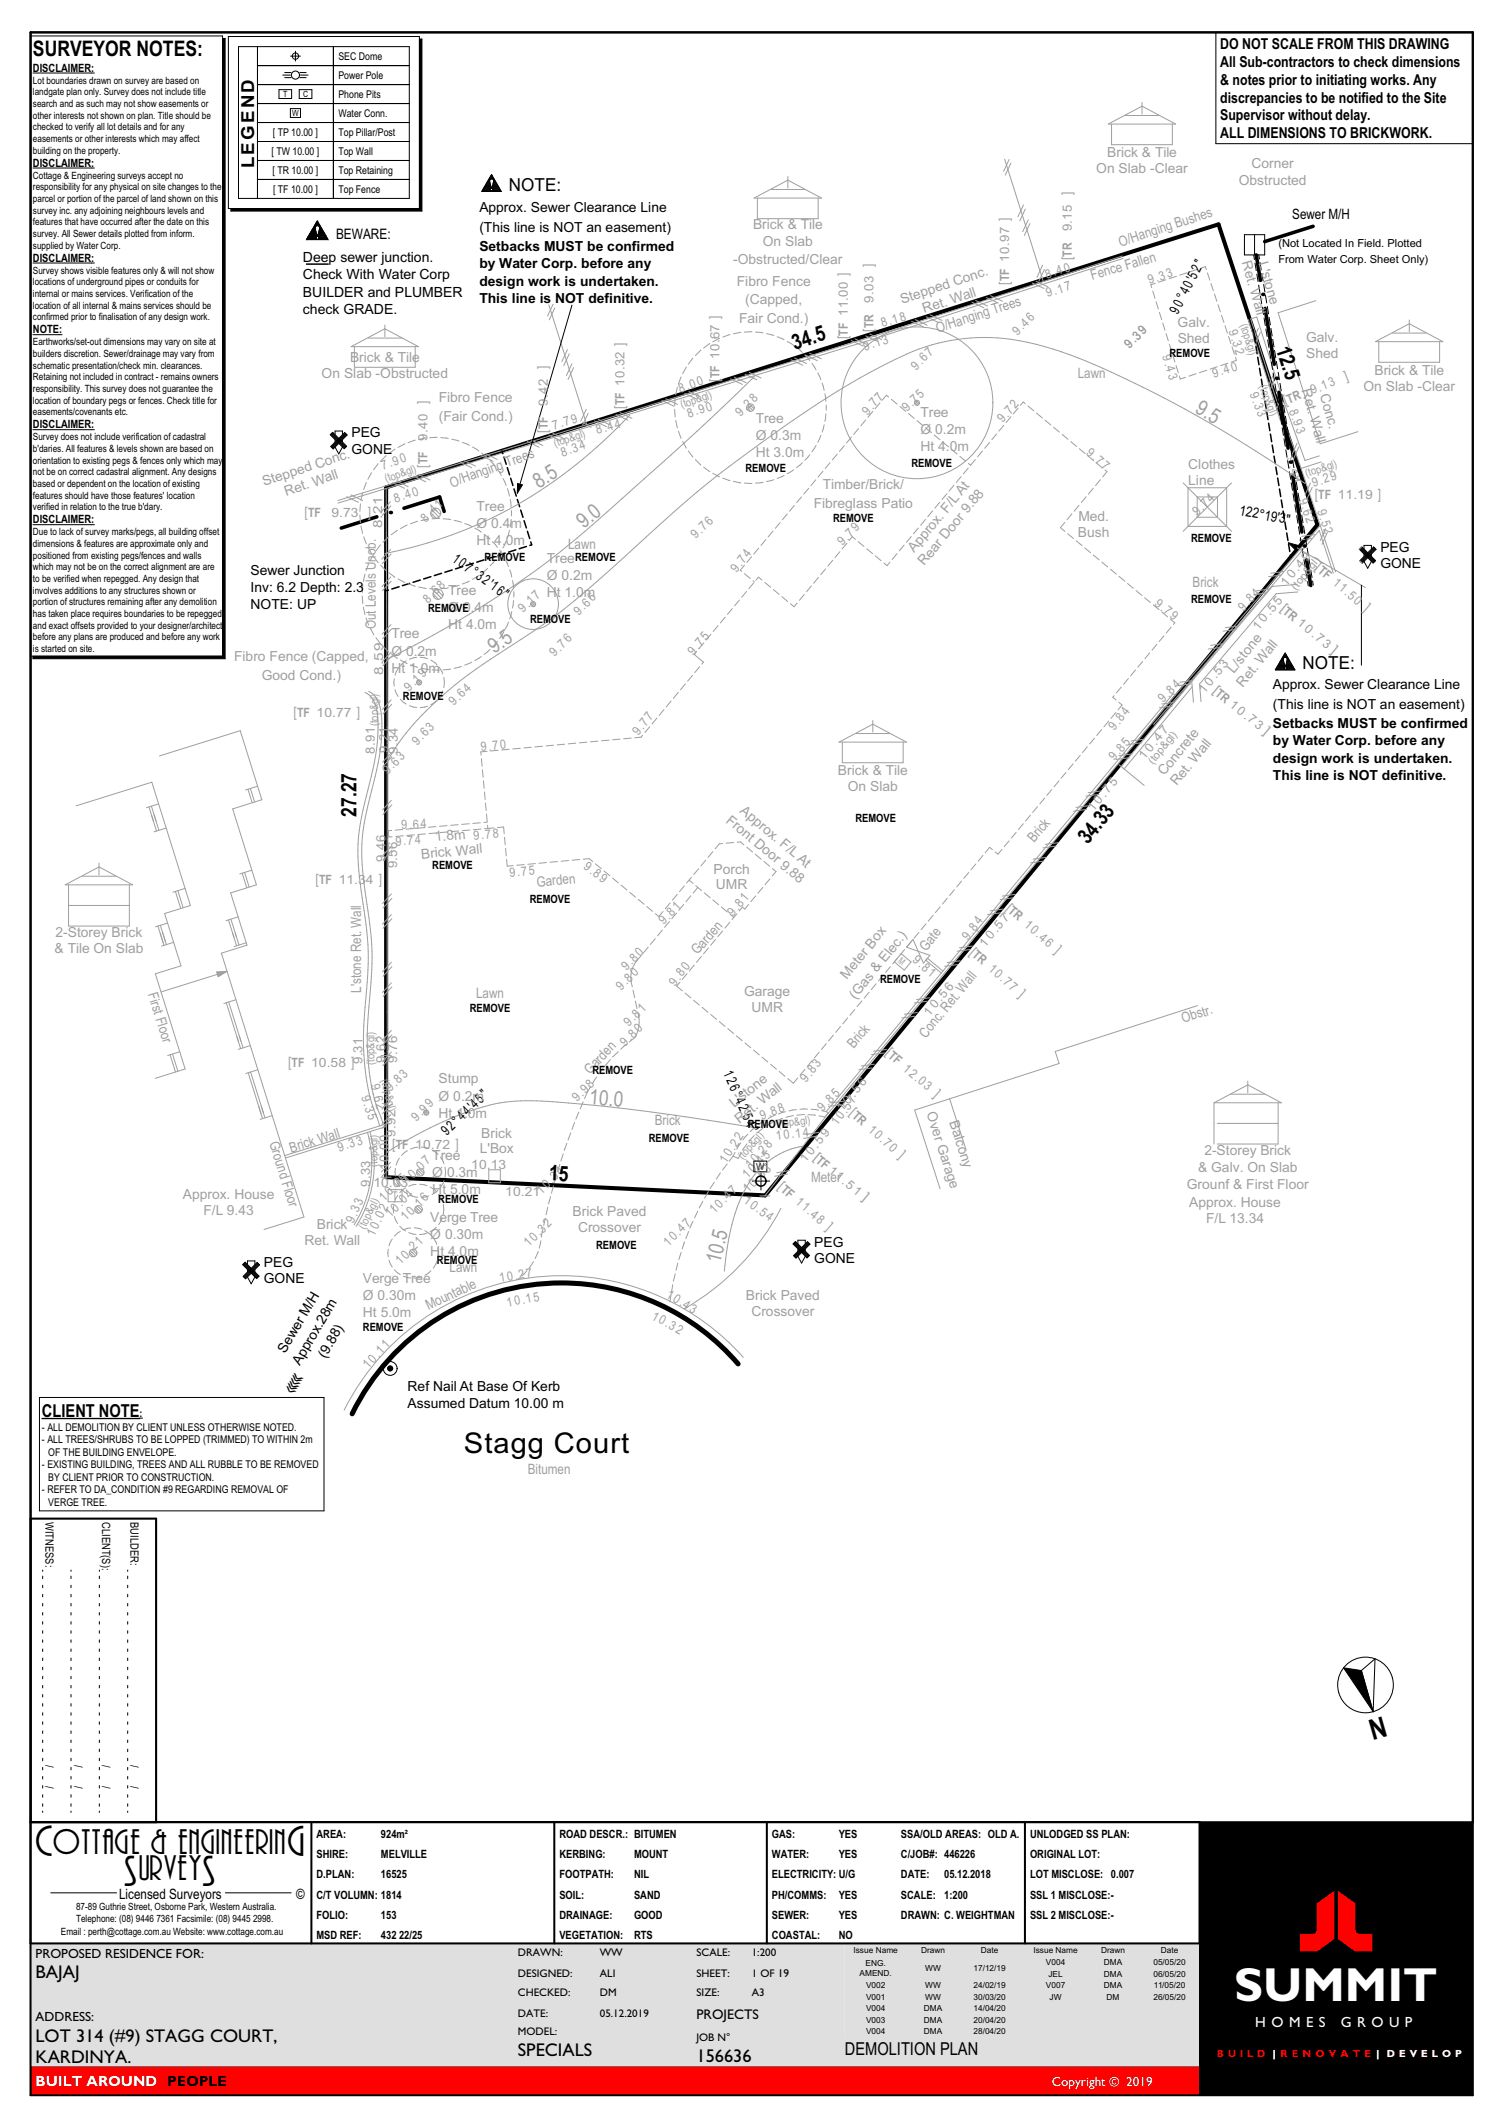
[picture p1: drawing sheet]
<svg xmlns="http://www.w3.org/2000/svg" width="297mm" height="420mm" viewBox="0 0 297 420" stroke-linecap="round" stroke-linejoin="round" font-family="sans-serif">
<defs><g id="words">
<text font-size="9.5" fill="#fff" x="243.9" y="395.5">SUMMIT</text>
<g font-size="8">
<text x="7" y="366.8">C</text>
<text x="56.8" y="366.8">G</text>
<text x="24.5" y="372.8">S</text>
<text x="40" y="372.8">S</text>
</g>
<g font-size="6.5">
<text x="10.5" y="366.4">OTTAGE &amp; ENGINEERIN</text>
<text x="27.5" y="371.6">URVEY</text>
</g>
<g font-size="5.6">
<text x="91.7" y="287.2">Stagg Court</text>
<text x="273.3" y="339.1" transform="rotate(164 273.3 339.1)">N</text>
</g>
<text font-size="4.7" x="57.4" y="271.5" transform="rotate(120 57.4 271.5)">&gt;&gt;&gt;</text>
<g font-size="4.2">
<text x="6.5" y="11.1">SURVEYOR NOTES:</text>
<text x="157" y="69.1" transform="rotate(-18 157 69.1)">34.5</text>
<text x="252.1" y="69" transform="rotate(72 252.1 69)">12.5</text>
<text x="70.4" y="161.4" transform="rotate(-90 70.4 161.4)">27.27</text>
<text x="215" y="167" transform="rotate(-51 215 167)">34.33</text>
<text x="108.4" y="233.3" transform="rotate(3 108.4 233.3)">15</text>
</g>
<g font-size="4.2" fill="#9f9f9f">
<text x="236" y="81.5" transform="rotate(30 236 81.5)">9.5</text>
<text x="106.5" y="96.7" transform="rotate(-33 106.5 96.7)">8.5</text>
<text x="115.4" y="104.5" transform="rotate(-39 115.4 104.5)">9.0</text>
<text x="97.6" y="129.3" transform="rotate(-34 97.6 129.3)">9.5</text>
<text x="116.4" y="218.3" transform="rotate(5 116.4 218.3)">10.0</text>
<text x="142.3" y="249.9" transform="rotate(-76 142.3 249.9)">10.5</text>
</g>
<g font-size="3.6">
<text x="100.5" y="37.7">NOTE:</text>
<text x="257.4" y="132.2">NOTE:</text>
<text x="7" y="391">BAJAJ</text>
<text x="7" y="403.6">LOT 314 (#9) STAGG COURT,</text>
<text x="7" y="407.8">KARDINYA.</text>
<text x="102.3" y="406.3">SPECIALS</text>
<text x="137.6" y="407.6">156636</text>
</g>
<g font-size="3.5">
<text x="50.3" y="33.3" transform="rotate(-90 50.3 33.3)">LEGEND</text>
<text x="8.3" y="280">CLIENT NOTE</text>
<text x="167" y="406.2">DEMOLITION PLAN</text>
</g>
<g font-size="3">
<text x="241.1" y="9.6">DO NOT SCALE FROM THIS DRAWING</text>
<text x="241.1" y="13.2">All Sub-contractors to check dimensions</text>
<text x="241.1" y="16.7">&amp; notes prior to initiating works. Any</text>
<text x="241.1" y="20.3">discrepancies to be notified to the Site</text>
<text x="241.1" y="23.8">Supervisor without delay.</text>
<text x="241.1" y="27.4">ALL DIMENSIONS TO BRICKWORK.</text>
</g>
<text font-size="2.9" x="66.4" y="47.3">BEWARE:</text>
<g font-size="2.9" fill="#fff">
<text x="248.1" y="400.6">H O M E S</text>
<text x="264.9" y="400.6">G R O U P</text>
<text x="7" y="412.3">BUILT AROUND PEOPLE</text>
</g>
<g font-size="2.8">
<text x="255.3" y="43.3">Sewer M/H</text>
<text x="59.9" y="51.7">Deep sewer junction.</text>
<text x="59.9" y="55.2">Check With Water Corp</text>
<text x="59.9" y="58.6">BUILDER and PLUMBER</text>
<text x="59.9" y="62.1">check GRADE.</text>
<text x="232.8" y="62.2" transform="rotate(-63 232.8 62.2)">90°40'52&quot;</text>
<text x="244.8" y="101.8" transform="rotate(11 244.8 101.8)">122°19'3&quot;</text>
<text x="89.2" y="110.8" transform="rotate(36 89.2 110.8)">107°32'16&quot;</text>
<text x="142.9" y="212.2" transform="rotate(66 142.9 212.2)">126°42'54&quot;</text>
<text x="88.3" y="224.5" transform="rotate(-44 88.3 224.5)">92°44'45&quot;</text>
<text x="23.5" y="375.3">Licensed Surveyors</text>
<text x="58.5" y="375.3">©</text>
<text x="137.6" y="399.1">PROJECTS</text>
</g>
<g font-size="2.8" fill="#9f9f9f">
<text x="211.8" y="51.4" transform="rotate(-90 211.8 51.4)">[TR</text>
<text x="221.4" y="48.8" transform="rotate(-19 221.4 48.8)">O/Hanging Bushes</text>
<text x="199.4" y="56.3" transform="rotate(-90 199.4 56.3)">[TF 10.97 ]</text>
<text x="215.8" y="55.4" transform="rotate(-16 215.8 55.4)">Fence Fallen</text>
<text x="172.6" y="65.5" transform="rotate(-90 172.6 65.5)">[TR</text>
<text x="185.3" y="65.8" transform="rotate(-19 185.3 65.8)">O/Hanging Trees</text>
<text x="167.5" y="67.1" transform="rotate(-90 167.5 67.1)">[TF 11.00 ]</text>
<text x="142.2" y="75.5" transform="rotate(-90 142.2 75.5)">[TF 10.67 ]</text>
<text x="213" y="74.6">Lawn</text>
<text x="266" y="75.3" transform="rotate(-21 266 75.3)">]</text>
<text x="123.4" y="80.8" transform="rotate(-90 123.4 80.8)">[TF 10.32 ]</text>
<text x="254" y="80" transform="rotate(-21 254 80)">[TR</text>
<text x="108.2" y="85.5" transform="rotate(-90 108.2 85.5)">[TF</text>
<text x="84.5" y="92.4" transform="rotate(-90 84.5 92.4)">[TF</text>
<text x="89.3" y="96.4" transform="rotate(-20 89.3 96.4)">O/Hanging Trees</text>
<text x="259.8" y="98.6">[TF 11.19 ]</text>
<text x="60.2" y="102.2">[TF</text>
<text x="112.3" y="108.5">Lawn</text>
<text x="259.7" y="112.6" transform="rotate(40 259.7 112.6)">[TF 11.50 ]</text>
<text x="235.7" y="116">Brick</text>
<text x="74.3" y="124.4" transform="rotate(-90 74.3 124.4)">Out Levels Unob.</text>
<text x="58" y="141.7">[TF 10.77 ]</text>
<text x="204.4" y="166.7" transform="rotate(-50 204.4 166.7)">Brick</text>
<text x="62.4" y="174.7">[TF 11.34 ]</text>
<text x="106.1" y="175.2" transform="rotate(-5 106.1 175.2)">Garden</text>
<text x="198.6" y="179.8" transform="rotate(41 198.6 179.8)">[TR 10.46 ]</text>
<text x="137.8" y="188.8" transform="rotate(-49 137.8 188.8)">Garden</text>
<text x="183" y="188.2" transform="rotate(-51 183 188.2)">Gate</text>
<text x="191.5" y="188.5" transform="rotate(41 191.5 188.5)">[TR 10.77 ]</text>
<text x="29.2" y="196.4" transform="rotate(73 29.2 196.4)">First Floor</text>
<text x="71.4" y="196.2" transform="rotate(-90 71.4 196.2)">L'stone Ret. Wall</text>
<text x="94.1" y="197.3">Lawn</text>
<text x="233.8" y="202.2" transform="rotate(-18 233.8 202.2)">Obstr.</text>
<text x="168.7" y="207.4" transform="rotate(-50 168.7 207.4)">Brick</text>
<text x="174.8" y="208.4" transform="rotate(41 174.8 208.4)">[TF 12.03 ]</text>
<text x="182.9" y="205.4" transform="rotate(-51 182.9 205.4)">Conc. Ret. Wall</text>
<text x="56.9" y="211">[TF 10.58 ]</text>
<text x="116.6" y="212.5" transform="rotate(-47 116.6 212.5)">Garden</text>
<text x="167.7" y="220.3" transform="rotate(41 167.7 220.3)">[TR 10.70 ]</text>
<text x="53.2" y="225.8" transform="rotate(73 53.2 225.8)">Ground Floor</text>
<text x="57.6" y="227.8" transform="rotate(-17 57.6 227.8)">Brick Wall</text>
<text x="77.5" y="227.1">[TF 10.72 ]</text>
<text x="129.4" y="222.3">Brick</text>
<text x="160.3" y="233.5">Meter</text>
<text x="153.6" y="234.8" transform="rotate(41 153.6 234.8)">[TF 11.48 ]</text>
<text x="88.8" y="251.3">Lawn</text>
<text x="84.7" y="259" transform="rotate(-25 84.7 259)">Mountable</text>
<text x="104.3" y="291.3">Bitumen</text>
</g>
<g font-size="2.7" fill="#9f9f9f">
<text x="216.6" y="34.2">On Slab -Clear</text>
<text x="218.8" y="31">Brick &amp; Tile</text>
<text x="247.3" y="33.3">Corner</text>
<text x="244.8" y="36.5">Obstructed</text>
<text x="148.8" y="45.3">Brick &amp; Tile</text>
<text x="144.9" y="52.1">-Obstructed/Clear</text>
<text x="150.7" y="48.7">On Slab</text>
<text x="245.4" y="51.8" transform="rotate(74 245.4 51.8)">Ret. Wall</text>
<text x="248.7" y="52" transform="rotate(74 248.7 52)">L'stone</text>
<text x="145.6" y="56.4">Fibro Fence</text>
<text x="146.1" y="63.8">Fair Cond.)</text>
<text x="147.3" y="60.1">(Capped,</text>
<text x="178.3" y="60.1" transform="rotate(-18 178.3 60.1)">Stepped Conc.</text>
<text x="182.6" y="61.9" transform="rotate(-18 182.6 61.9)">Ret. Wall</text>
<text x="232.7" y="64.5">Galv.</text>
<text x="69.2" y="71.6">Brick &amp; Tile</text>
<text x="232.7" y="67.7">Shed</text>
<text x="258.1" y="67.6">Galv.</text>
<text x="258.1" y="70.8">Shed</text>
<text x="63.6" y="74.8">On Slab -Obstructed</text>
<text x="257.2" y="77.1" transform="rotate(74 257.2 77.1)">Ret. Wall</text>
<text x="269.4" y="77.2">On Slab -Clear</text>
<text x="271.6" y="74">Brick &amp; Tile</text>
<text x="86.7" y="79.5">Fibro Fence</text>
<text x="86.7" y="83.3">(Fair Cond.)</text>
<text x="149.3" y="83.7">Tree</text>
<text x="181.9" y="82.4">Tree</text>
<text x="260.8" y="78.1" transform="rotate(74 260.8 78.1)">Conc.</text>
<text x="149.3" y="87">Ø 0.3m</text>
<text x="181.9" y="85.7">Ø 0.2m</text>
<text x="181.9" y="89.1">Ht 4.0m</text>
<text x="149.3" y="90.4">Ht 3.0m</text>
<text x="234.8" y="92.6">Clothes</text>
<text x="234.8" y="95.8">Line</text>
<text x="52.2" y="96.1" transform="rotate(-18 52.2 96.1)">Stepped Conc.</text>
<text x="56.5" y="98" transform="rotate(-18 56.5 98)">Ret. Wall</text>
<text x="94.2" y="101">Tree</text>
<text x="160.8" y="100.3">Fibreglass Patio</text>
<text x="162.6" y="96.6">Timber/Brick/</text>
<text x="94.2" y="104.4">Ø 0.4m</text>
<text x="94.2" y="107.8">Ht 4.0m</text>
<text x="213" y="106.1">Bush</text>
<text x="213.1" y="103">Med.</text>
<text x="108.1" y="111.3">Tree</text>
<text x="180.7" y="109.3" transform="rotate(-50 180.7 109.3)">Approx. F/L At</text>
<text x="182.6" y="111.9" transform="rotate(-50 182.6 111.9)">Rear Door 9.88</text>
<text x="88.6" y="117.5">Tree</text>
<text x="108.1" y="114.7">Ø 0.2m</text>
<text x="108.1" y="118.1">Ht 1.0m</text>
<text x="88.6" y="120.9">Ø 0.4m</text>
<text x="88.6" y="124.3">Ht 4.0m</text>
<text x="252.9" y="120.6" transform="rotate(39 252.9 120.6)">[TR 1 0 .7 3 ]</text>
<text x="46.3" y="130.7">Fibro Fence (Capped,</text>
<text x="77.3" y="126.2">Tree</text>
<text x="77.3" y="129.6">Ø 0.2m</text>
<text x="51.7" y="134.5">Good Cond.)</text>
<text x="77.3" y="132.9">Ht 1.0m</text>
<text x="239.5" y="136.8" transform="rotate(39 239.5 136.8)">[TR 1 0 .7 3 ]</text>
<text x="243.8" y="133.1" transform="rotate(-51 243.8 133.1)">L/stone</text>
<text x="245.6" y="135.9" transform="rotate(-51 245.6 135.9)">Ret. Wall</text>
<text x="165.6" y="153.2">Brick &amp; Tile</text>
<text x="230" y="153.4" transform="rotate(-51 230 153.4)">Concrete</text>
<text x="232.5" y="155.4" transform="rotate(-51 232.5 155.4)">Ret. Wall</text>
<text x="146.1" y="160.6" transform="rotate(40 146.1 160.6)">Approx. F/L At</text>
<text x="167.5" y="156.4">On Slab</text>
<text x="86" y="166.3" transform="rotate(-5 86 166.3)">1.8m 9.78</text>
<text x="143.3" y="162.4" transform="rotate(40 143.3 162.4)">Front Door 9.88</text>
<text x="83.3" y="169.7" transform="rotate(-5 83.3 169.7)">Brick Wall</text>
<text x="141" y="172.7">Porch</text>
<text x="141.5" y="175.8">UMR</text>
<text x="11" y="185.1">2-Storey Brick</text>
<text x="10.8" y="188.4">&amp; Tile On Slab</text>
<text x="147.1" y="196.8">Garage</text>
<text x="167.4" y="193.7" transform="rotate(-51 167.4 193.7)">Meter Box</text>
<text x="169.1" y="197.6" transform="rotate(-51 169.1 197.6)">(Gas &amp; Elec.)</text>
<text x="148.5" y="200">UMR</text>
<text x="86.7" y="214.1">Stump</text>
<text x="86.7" y="217.5">Ø 0.2m</text>
<text x="86.7" y="220.9">Ht 1.0m</text>
<text x="145" y="219" transform="rotate(-39 145 219)">L'stone</text>
<text x="183" y="220" transform="rotate(72 183 220)">Over Garage</text>
<text x="187.6" y="221.8" transform="rotate(72 187.6 221.8)">Balcony</text>
<text x="94.8" y="228">L'Box</text>
<text x="95.1" y="224.9">Brick</text>
<text x="146.1" y="222.1" transform="rotate(-39 146.1 222.1)">Ret. Wall</text>
<text x="85.4" y="229.2">Tree</text>
<text x="85.4" y="232.6">Ø 0.3m</text>
<text x="160.6" y="229.1" transform="rotate(39 160.6 229.1)">[TF 11.5 1 ]</text>
<text x="236.7" y="231.7">&amp; Galv. On Slab</text>
<text x="238" y="228.3">2-Storey Brick</text>
<text x="36.1" y="237">Approx. House</text>
<text x="85.4" y="236">Ht 5.0m</text>
<text x="234.5" y="235">Grounf &amp; First Floor</text>
<text x="235" y="238.6">Approx. House</text>
<text x="40.2" y="240.1">F/L 9.43</text>
<text x="62.6" y="242.9">Brick</text>
<text x="85" y="241.5">Verge Tree</text>
<text x="85" y="244.9">Ø 0.30m</text>
<text x="113.1" y="240.4">Brick Paved</text>
<text x="114.2" y="243.5">Crossover</text>
<text x="238.3" y="241.8">F/L 13.34</text>
<text x="60.1" y="246">Ret. Wall</text>
<text x="85" y="248.3">Ht 4.0m</text>
<text x="71.7" y="253.6">Verge Tree</text>
<text x="71.7" y="257">Ø 0.30m</text>
<text x="147.4" y="257">Brick Paved</text>
<text x="71.7" y="260.4">Ht 5.0m</text>
<text x="148.5" y="260.2">Crossover</text>
</g>
<g font-size="2.7">
<text x="94.7" y="42">Approx. Sewer Clearance Line</text>
<text x="94.7" y="45.8">(This line is NOT an easement)</text>
<text x="94.7" y="49.6">Setbacks MUST be confirmed</text>
<text x="94.7" y="53">by Water Corp. before any</text>
<text x="94.7" y="56.5">design work is undertaken.</text>
<text x="94.7" y="59.9">This line is NOT definitive.</text>
<text x="69.4" y="86.4">PEG</text>
<text x="69.4" y="89.6">GONE</text>
<text x="49.5" y="113.7">Sewer Junction</text>
<text x="272.8" y="109">PEG</text>
<text x="272.8" y="112.3">GONE</text>
<text x="49.5" y="117.1">Inv: 6.2 Depth: 2.3</text>
<text x="49.5" y="120.4">NOTE: UP</text>
<text x="251.5" y="136.2">Approx. Sewer Clearance Line</text>
<text x="251.5" y="140">(This line is NOT an easement)</text>
<text x="251.5" y="143.8">Setbacks MUST be confirmed</text>
<text x="251.5" y="147.3">by Water Corp. before any</text>
<text x="251.5" y="150.7">design work is undertaken.</text>
<text x="251.5" y="154.1">This line is NOT definitive.</text>
<text x="52.1" y="250.5">PEG</text>
<text x="160.9" y="246.4">PEG</text>
<text x="160.9" y="249.6">GONE</text>
<text x="52.1" y="253.7">GONE</text>
<text x="56.4" y="267.6" transform="rotate(-60 56.4 267.6)">Sewer M/H</text>
<text x="59.2" y="270" transform="rotate(-60 59.2 270)">Approx.28m</text>
<text x="64.3" y="268.6" transform="rotate(-60 64.3 268.6)">(9.88)</text>
<text x="80.5" y="275">Ref Nail At Base Of Kerb</text>
<text x="80.5" y="278.2">Assumed Datum 10.00 m</text>
</g>
<g font-size="2.6">
<text x="7" y="387.1">PROPOSED RESIDENCE FOR:</text>
<text x="7" y="399.5">ADDRESS:</text>
</g>
<text font-size="2.6" fill="#fff" x="207.8" y="412.4">Copyright © 2019</text>
<g font-size="2.5" fill="#9f9f9f">
<text x="211.8" y="45.7" transform="rotate(-90 211.8 45.7)">9.15 ]</text>
<text x="172.6" y="59.9" transform="rotate(-90 172.6 59.9)">9.03 ]</text>
<text x="206.9" y="55.1" transform="rotate(-18 206.9 55.1)">8.40</text>
<text x="207" y="58.7" transform="rotate(-17 207 58.7)">9.17</text>
<text x="227.1" y="56.2" transform="rotate(-18 227.1 56.2)">9.33</text>
<text x="174.4" y="64.7" transform="rotate(-17 174.4 64.7)">8.18</text>
<text x="242.8" y="65.5" transform="rotate(72 242.8 65.5)">9.32</text>
<text x="170.9" y="69.3" transform="rotate(-17 170.9 69.3)">9.13</text>
<text x="201" y="66.4" transform="rotate(-45 201 66.4)">9.46</text>
<text x="223.2" y="69" transform="rotate(-45 223.2 69)">9.39</text>
<text x="229.6" y="70.4" transform="rotate(73 229.6 70.4)">9.43</text>
<text x="134.4" y="77.6" transform="rotate(-19 134.4 77.6)">8.00</text>
<text x="181" y="73.2" transform="rotate(-45 181 73.2)">9.67</text>
<text x="239.9" y="74.6" transform="rotate(-17 239.9 74.6)">9.40</text>
<text x="246.9" y="77.8" transform="rotate(69 246.9 77.8)">9.33</text>
<text x="259.3" y="77.9" transform="rotate(-21 259.3 77.9)">9.13</text>
<text x="108.2" y="80.2" transform="rotate(-90 108.2 80.2)">9.42 ]</text>
<text x="136.1" y="82.6" transform="rotate(-19 136.1 82.6)">8.90</text>
<text x="146.3" y="82.4" transform="rotate(-45 146.3 82.4)">9.28</text>
<text x="171.5" y="82.3" transform="rotate(-49 171.5 82.3)">9.77</text>
<text x="179.2" y="81.5" transform="rotate(-45 179.2 81.5)">9.75</text>
<text x="198.1" y="83.7" transform="rotate(-49 198.1 83.7)">9.72</text>
<text x="254.7" y="81.1" transform="rotate(70 254.7 81.1)">8.93</text>
<text x="84.5" y="87.1" transform="rotate(-90 84.5 87.1)">9.40 ]</text>
<text x="109.5" y="84.9" transform="rotate(-17 109.5 84.9)">7.79</text>
<text x="118" y="85.8" transform="rotate(-15 118 85.8)">8.44</text>
<text x="214.5" y="89.8" transform="rotate(39 214.5 89.8)">9.77</text>
<text x="75.7" y="92.8" transform="rotate(-19 75.7 92.8)">7.90</text>
<text x="111.1" y="90.2" transform="rotate(-19 111.1 90.2)">8.34</text>
<text x="254.2" y="90.6" transform="rotate(72 254.2 90.6)">9.49</text>
<text x="78.2" y="99.4" transform="rotate(-19 78.2 99.4)">8.40</text>
<text x="256.7" y="98.8" transform="rotate(72 256.7 98.8)">9.62</text>
<text x="259.5" y="96.2" transform="rotate(-17 259.5 96.2)">9.29</text>
<text x="260.3" y="100.9" transform="rotate(72 260.3 100.9)">9.52</text>
<text x="65.5" y="102.2">9.73 ]</text>
<text x="75.5" y="104.4" transform="rotate(-90 75.5 104.4)">8.21</text>
<text x="84.1" y="103.3" transform="rotate(-45 84.1 103.3)">8.41</text>
<text x="137.5" y="106.6" transform="rotate(-45 137.5 106.6)">9.76</text>
<text x="166.5" y="107.9" transform="rotate(-45 166.5 107.9)">9.79</text>
<text x="236.6" y="102.1" transform="rotate(-45 236.6 102.1)">9.74</text>
<text x="145.6" y="113.3" transform="rotate(-53 145.6 113.3)">9.74</text>
<text x="84.6" y="119.3" transform="rotate(-45 84.6 119.3)">8.68</text>
<text x="228" y="119.5" transform="rotate(39 228 119.5)">9.79</text>
<text x="254.2" y="115.9" transform="rotate(-51 254.2 115.9)">1 0 .4 9</text>
<text x="103.4" y="121.2" transform="rotate(-45 103.4 121.2)">9.17</text>
<text x="114.4" y="121.7" transform="rotate(-45 114.4 121.7)">9.66</text>
<text x="245.7" y="120.9" transform="rotate(-46 245.7 120.9)">9.84</text>
<text x="248.7" y="124.6" transform="rotate(-51 248.7 124.6)">1 0 .5 5</text>
<text x="109.6" y="129.9" transform="rotate(-45 109.6 129.9)">9.76</text>
<text x="137.1" y="129.6" transform="rotate(-50 137.1 129.6)">9.75</text>
<text x="75.7" y="133.3" transform="rotate(-90 75.7 133.3)">8.59</text>
<text x="80.9" y="136.7" transform="rotate(-45 80.9 136.7)">9.19</text>
<text x="238" y="137.1" transform="rotate(-51 238 137.1)">1 0 .5 3</text>
<text x="89.7" y="139.6" transform="rotate(-45 89.7 139.6)">9.64</text>
<text x="229.9" y="139" transform="rotate(-45 229.9 139)">9.84</text>
<text x="74.1" y="149" transform="rotate(-90 74.1 149)">8.91</text>
<text x="76.8" y="148.8" transform="rotate(-90 76.8 148.8)">9.21</text>
<text x="78.6" y="149" transform="rotate(-90 78.6 149)">9.34</text>
<text x="82.4" y="147.4" transform="rotate(-45 82.4 147.4)">9.63</text>
<text x="95.1" y="148.5" transform="rotate(-6 95.1 148.5)">9.70</text>
<text x="126.2" y="145.5" transform="rotate(-52 126.2 145.5)">9.77</text>
<text x="220.3" y="144.5" transform="rotate(-51 220.3 144.5)">9.84</text>
<text x="76.6" y="153.1" transform="rotate(-45 76.6 153.1)">9.63</text>
<text x="220.2" y="150.5" transform="rotate(-49 220.2 150.5)">9.85</text>
<text x="226.2" y="150.2" transform="rotate(-51 226.2 150.2)">1 0 .4 7</text>
<text x="216.1" y="160.5" transform="rotate(-51 216.1 160.5)">1 0 .7 5</text>
<text x="78.2" y="167.1" transform="rotate(-3 78.2 167.1)">9.74</text>
<text x="79.4" y="163.9" transform="rotate(-3 79.4 163.9)">9.64</text>
<text x="76.2" y="170.3" transform="rotate(-90 76.2 170.3)">9.46</text>
<text x="78.5" y="171.6" transform="rotate(-90 78.5 171.6)">9.56</text>
<text x="100.7" y="173.3" transform="rotate(-5 100.7 173.3)">9.75</text>
<text x="115.2" y="171.6" transform="rotate(37 115.2 171.6)">9.89</text>
<text x="131.1" y="182.8" transform="rotate(-45 131.1 182.8)">9.81</text>
<text x="144.9" y="181.3" transform="rotate(-50 144.9 181.3)">9.81</text>
<text x="191.3" y="185.9" transform="rotate(-52 191.3 185.9)">9.84</text>
<text x="123.8" y="191.9" transform="rotate(-45 123.8 191.9)">9.80</text>
<text x="180.2" y="190" transform="rotate(40 180.2 190)">9.81</text>
<text x="194.7" y="187.3" transform="rotate(-51 194.7 187.3)">1 0 .5 7</text>
<text x="122.7" y="195.8" transform="rotate(-45 122.7 195.8)">9.80</text>
<text x="133.4" y="195" transform="rotate(-52 133.4 195)">9.80</text>
<text x="124.3" y="202.9" transform="rotate(-45 124.3 202.9)">9.81</text>
<text x="183.7" y="200.9" transform="rotate(-51 183.7 200.9)">1 0 .5 6</text>
<text x="76.2" y="208.5" transform="rotate(-90 76.2 208.5)">.62</text>
<text x="123.5" y="206.9" transform="rotate(-45 123.5 206.9)">9.80</text>
<text x="71.6" y="210.3" transform="rotate(-90 71.6 210.3)">9.31</text>
<text x="73.2" y="214.5" transform="rotate(76 73.2 214.5)">9.62</text>
<text x="76.2" y="210" transform="rotate(-90 76.2 210)">9</text>
<text x="77.2" y="215.9" transform="rotate(-45 77.2 215.9)">9.83</text>
<text x="78.5" y="210.1" transform="rotate(-90 78.5 210.1)">9.76</text>
<text x="159.3" y="214.1" transform="rotate(-51 159.3 214.1)">9.83</text>
<text x="71.4" y="216.8" transform="rotate(72 71.4 216.8)">9.35</text>
<text x="82.3" y="221.7" transform="rotate(-45 82.3 221.7)">9.99</text>
<text x="114" y="217.8" transform="rotate(-45 114 217.8)">9.98</text>
<text x="150.5" y="221.3" transform="rotate(-21 150.5 221.3)">9.88</text>
<text x="162.6" y="219.8" transform="rotate(-45 162.6 219.8)">9.85</text>
<text x="166.5" y="219.8" transform="rotate(-51 166.5 219.8)">1 0 .5 6</text>
<text x="67" y="227.6" transform="rotate(-17 67 227.6)">9.33</text>
<text x="78.1" y="224.7" transform="rotate(-90 78.1 224.7)">9.92</text>
<text x="153.5" y="225.4" transform="rotate(-8 153.5 225.4)">10.14</text>
<text x="165.4" y="222.6" transform="rotate(-53 165.4 222.6)">10.57</text>
<text x="76.8" y="231.2" transform="rotate(-90 76.8 231.2)">10.00</text>
<text x="93.1" y="231.1">10.13</text>
<text x="143.5" y="230" transform="rotate(-57 143.5 230)">10.22</text>
<text x="147.7" y="233" transform="rotate(-45 147.7 233)">10.45</text>
<text x="148.4" y="231.1" transform="rotate(-48 148.4 231.1)">10.28</text>
<text x="159.2" y="229.9" transform="rotate(-51 159.2 229.9)">1 0 .5 9</text>
<text x="73.2" y="234.6" transform="rotate(-90 73.2 234.6)">9.33</text>
<text x="73.8" y="234.7">10.03</text>
<text x="75.9" y="237.5" transform="rotate(-45 75.9 237.5)">10.05</text>
<text x="80.5" y="234.1" transform="rotate(-45 80.5 234.1)">10.07</text>
<text x="99.8" y="236.4">10.21</text>
<text x="107" y="236.2" transform="rotate(-45 107 236.2)">10.34</text>
<text x="141.2" y="239.9" transform="rotate(-45 141.2 239.9)">10.47</text>
<text x="146.8" y="237.6" transform="rotate(36 146.8 237.6)">10.54</text>
<text x="147.9" y="235.8" transform="rotate(-45 147.9 235.8)">10.53</text>
<text x="69.9" y="241.9" transform="rotate(-66 69.9 241.9)">9.33</text>
<text x="73.9" y="244.4" transform="rotate(-64 73.9 244.4)">10.02</text>
<text x="77.1" y="240.7" transform="rotate(-45 77.1 240.7)">10.04</text>
<text x="80.2" y="241.4" transform="rotate(-45 80.2 241.4)">10.16</text>
<text x="79.1" y="250" transform="rotate(-45 79.1 250)">10.21</text>
<text x="104.5" y="246.5" transform="rotate(-45 104.5 246.5)">10.32</text>
<text x="132.1" y="246.4" transform="rotate(-45 132.1 246.4)">10.47</text>
<text x="98.8" y="253.5" transform="rotate(-10 98.8 253.5)">10.27</text>
<text x="131.5" y="256.3" transform="rotate(32 131.5 256.3)">10.43</text>
<text x="100.3" y="258.3" transform="rotate(-11 100.3 258.3)">10.15</text>
<text x="128.6" y="260.6" transform="rotate(29 128.6 260.6)">10.32</text>
<text x="72.8" y="270.6" transform="rotate(-47 72.8 270.6)">10.11</text>
</g>
<text font-size="2.4" fill="#9f9f9f" x="77.6" y="237.2">T</text>
<g font-size="2.3">
<text x="6.5" y="14.2">DISCLAIMER:</text>
<text x="6.5" y="32.9">DISCLAIMER:</text>
<text x="6.5" y="51.7">DISCLAIMER:</text>
<text x="6.5" y="65.9">NOTE:</text>
<text x="231.1" y="70.6">REMOVE</text>
<text x="6.5" y="84.7">DISCLAIMER:</text>
<text x="147.3" y="93.2">REMOVE</text>
<text x="180.1" y="92.4">REMOVE</text>
<text x="6.5" y="103.4">DISCLAIMER:</text>
<text x="164.6" y="103.2">REMOVE</text>
<text x="235.4" y="107.1">REMOVE</text>
<text x="95.8" y="110.8">REMOVE</text>
<text x="113.7" y="111">REMOVE</text>
<text x="235.4" y="119.2">REMOVE</text>
<text x="84.6" y="120.9">REMOVE</text>
<text x="104.8" y="123.2">REMOVE</text>
<text x="79.6" y="138.4">REMOVE</text>
<text x="169" y="162.5">REMOVE</text>
<text x="85.4" y="171.8">REMOVE</text>
<text x="104.7" y="178.4">REMOVE</text>
<text x="173.9" y="194.3">REMOVE</text>
<text x="92.8" y="200">REMOVE</text>
<text x="117.1" y="212.4">REMOVE</text>
<text x="128.2" y="225.8">REMOVE</text>
<text x="147.8" y="223">REMOVE</text>
<text x="86.6" y="237.8">REMOVE</text>
<text x="86.3" y="249.8">REMOVE</text>
<text x="117.8" y="246.9">REMOVE</text>
<text x="71.7" y="263.1">REMOVE</text>
<text x="9" y="300.8" transform="rotate(90 9 300.8)">WITNESS:</text>
<text x="20.2" y="300.8" transform="rotate(90 20.2 300.8)">CLIENT(S):</text>
<text x="25.8" y="300.8" transform="rotate(90 25.8 300.8)">BUILDER:</text>
<text x="9" y="348.8" transform="rotate(90 9 348.8)">/</text>
<text x="9" y="352.9" transform="rotate(90 9 352.9)">/</text>
<text x="14.7" y="348.8" transform="rotate(90 14.7 348.8)">/</text>
<text x="14.7" y="352.9" transform="rotate(90 14.7 352.9)">/</text>
<text x="20.2" y="348.8" transform="rotate(90 20.2 348.8)">/</text>
<text x="20.2" y="352.9" transform="rotate(90 20.2 352.9)">/</text>
<text x="25.8" y="348.8" transform="rotate(90 25.8 348.8)">/</text>
<text x="25.8" y="352.9" transform="rotate(90 25.8 352.9)">/</text>
<text x="62.5" y="363.2">AREA:</text>
<text x="75.3" y="363.2">924m²</text>
<text x="110.5" y="363.2">ROAD DESCR.: BITUMEN</text>
<text x="152.5" y="363.2">GAS:</text>
<text x="165.7" y="363.2">YES</text>
<text x="178" y="363.2">SSA/OLD AREAS: OLD A.</text>
<text x="203.5" y="363.2">UNLODGED SS PLAN:</text>
<text x="62.5" y="367.2">SHIRE:</text>
<text x="62.5" y="371.2">D.PLAN:</text>
<text x="75.3" y="367.2">MELVILLE</text>
<text x="75.3" y="371.2">16525</text>
<text x="110.5" y="367.2">KERBING:</text>
<text x="110.5" y="371.2">FOOTPATH:</text>
<text x="125.3" y="367.2">MOUNT</text>
<text x="125.3" y="371.2">NIL</text>
<text x="152.5" y="367.2">WATER:</text>
<text x="152.5" y="371.2">ELECTRICITY: U/G</text>
<text x="165.7" y="367.2">YES</text>
<text x="178" y="367.2">C/JOB#: 446226</text>
<text x="178" y="371.2">DATE:</text>
<text x="186.6" y="371.2">05.12.2018</text>
<text x="203.5" y="367.2">ORIGINAL LOT:</text>
<text x="203.5" y="371.2">LOT MISCLOSE: 0.007</text>
<text x="62.5" y="375.2">C/T VOLUMN: 1814</text>
<text x="110.5" y="375.2">SOIL:</text>
<text x="125.3" y="375.2">SAND</text>
<text x="152.5" y="375.2">PH/COMMS:</text>
<text x="165.7" y="375.2">YES</text>
<text x="178" y="375.2">SCALE:</text>
<text x="186.6" y="375.2">1:200</text>
<text x="203.5" y="375.2">SSL 1 MISCLOSE:-</text>
<text x="62.5" y="379.2">FOLIO:</text>
<text x="62.5" y="383.2">MSD REF:</text>
<text x="75.3" y="379.2">153</text>
<text x="75.3" y="383.2">432 22/25</text>
<text x="110.5" y="379.2">DRAINAGE:</text>
<text x="110.5" y="383.2">VEGETATION:</text>
<text x="125.3" y="379.2">GOOD</text>
<text x="125.3" y="383.2">RTS</text>
<text x="152.5" y="379.2">SEWER:</text>
<text x="152.5" y="383.2">COASTAL:</text>
<text x="165.7" y="379.2">YES</text>
<text x="165.7" y="383.2">NO</text>
<text x="178" y="379.2">DRAWN: C. WEIGHTMAN</text>
<text x="203.5" y="379.2">SSL 2 MISCLOSE:-</text>
</g>
<g font-size="2.3" fill="#9f9f9f">
<text x="245" y="64.2" transform="rotate(72 245 64.2)">(top&amp;gl)</text>
<text x="248.8" y="76.4" transform="rotate(69 248.8 76.4)">(top&amp;gl)</text>
<text x="134.7" y="80.7" transform="rotate(-19 134.7 80.7)">(top&amp;gl)</text>
<text x="109.7" y="88.4" transform="rotate(-19 109.7 88.4)">(top&amp;gl)</text>
<text x="76.3" y="95.3" transform="rotate(-19 76.3 95.3)">(top&amp;gl)</text>
<text x="258.2" y="94.3" transform="rotate(-17 258.2 94.3)">(top&amp;gl)</text>
<text x="74.7" y="143.6" transform="rotate(-90 74.7 143.6)">(top&amp;gl)</text>
<text x="74" y="210.4" transform="rotate(-90 74 210.4)">(top&amp;gl)</text>
<text x="75.3" y="213.5" transform="rotate(76 75.3 213.5)">(top&amp;gl)</text>
<text x="153.9" y="222.9" transform="rotate(-8 153.9 222.9)">(top&amp;gl)</text>
<text x="74.6" y="230.7" transform="rotate(-90 74.6 230.7)">(top&amp;gl)</text>
<text x="146.8" y="229.3" transform="rotate(-48 146.8 229.3)">(top&amp;gl)</text>
<text x="72.1" y="243" transform="rotate(-64 72.1 243)">(top&amp;gl)</text>
</g>
<g font-size="2.2">
<text x="252.6" y="48.9">(Not Located In Field. Plotted</text>
<text x="252.6" y="51.9">From Water Corp. Sheet Only)</text>
<text x="102.3" y="386.7">DRAWN:</text>
<text x="118.5" y="386.7">WW</text>
<text x="137.6" y="386.7">SCALE:</text>
<text x="148.6" y="386.7">1:200</text>
<text x="102.3" y="394.6">CHECKED:</text>
<text x="102.3" y="390.7">DESIGNED:</text>
<text x="118.5" y="390.7">ALI</text>
<text x="118.5" y="394.6">DM</text>
<text x="137.6" y="390.7">SHEET:</text>
<text x="137.6" y="394.6">SIZE:</text>
<text x="148.6" y="390.7">1 OF 19</text>
<text x="148.6" y="394.5">A3</text>
<text x="102.3" y="398.6">DATE:</text>
<text x="118.5" y="398.6">05.12.2019</text>
<text x="102.3" y="402.2">MODEL:</text>
<text x="137.6" y="403.4">JOB N°</text>
</g>
<g font-size="2.2" fill="#9f9f9f">
<text x="256.1" y="116.7" transform="rotate(-51 256.1 116.7)">(top&amp;gl)</text>
<text x="227.8" y="151.2" transform="rotate(-51 227.8 151.2)">(top&amp;gl)</text>
</g>
<g font-size="2.1">
<text x="66.9" y="11.8">SEC Dome</text>
<text x="66.9" y="15.6">Power Pole</text>
<text x="66.9" y="19.3">Phone Pits</text>
<text x="66.9" y="23.1">Water Conn.</text>
<text x="53.9" y="26.8">[ TP 10.00 ]</text>
<text x="66.9" y="26.8">Top Pillar/Post</text>
<text x="53.7" y="30.6">[ TW 10.00 ]</text>
<text x="53.9" y="34.3">[ TR 10.00 ]</text>
<text x="66.9" y="34.3">Top Retaining</text>
<text x="66.9" y="30.6">Top Wall</text>
<text x="54" y="38.1">[ TF 10.00 ]</text>
<text x="66.9" y="38.1">Top Fence</text>
<text x="27.6" y="280">:</text>
<text x="8.3" y="282.8">- ALL DEMOLITION BY CLIENT UNLESS OTHERWISE NOTED.</text>
<text x="8.3" y="285.3">- ALL TREES/SHRUBS TO BE LOPPED (TRIMMED) TO WITHIN 2m</text>
<text x="9.5" y="287.8">OF THE BUILDING ENVELOPE.</text>
<text x="8.3" y="290.2">- EXISTING BUILDING, TREES AND ALL RUBBLE TO BE REMOVED</text>
<text x="9.5" y="292.7">BY CLIENT PRIOR TO CONSTRUCTION.</text>
<text x="8.3" y="295.2">- REFER TO DA_CONDITION #9 REGARDING REMOVAL OF</text>
<text x="9.5" y="297.6">VERGE TREE.</text>
</g>
<g font-size="2">
<text x="6.5" y="16.5">Lot boundaries drawn on survey are based on</text>
<text x="6.5" y="18.8">landgate plan only. Survey does not include title</text>
<text x="6.5" y="21.2">search and as such may not show easements or</text>
<text x="6.5" y="23.5">other interests not shown on plan. Title should be</text>
<text x="6.5" y="25.8">checked to verify all lot details and for any</text>
<text x="6.5" y="28.1">easements or other interests which may affect</text>
<text x="6.5" y="30.4">building on the property.</text>
<text x="6.5" y="35.3">Cottage &amp; Engineering surveys accept no</text>
<text x="6.5" y="37.6">responsibility for any physical on site changes to the</text>
<text x="6.5" y="39.9">parcel or portion of the parcel of land shown on this</text>
<text x="6.5" y="42.2">survey inc. any adjoining neighbours levels and</text>
<text x="6.5" y="44.5">features that have occurred after the date on this</text>
<text x="6.5" y="46.8">survey. All Sewer details plotted from inform.</text>
<text x="6.5" y="49.2">supplied by Water Corp.</text>
<text x="6.5" y="54.1">Survey shows visible features only &amp; will not show</text>
<text x="6.5" y="56.4">locations of underground pipes or conduits for</text>
<text x="6.5" y="58.7">internal or mains services. Verification of the</text>
<text x="6.5" y="61">location of all internal &amp; mains services should be</text>
<text x="6.5" y="63.3">confirmed prior to finalisation of any design work.</text>
<text x="6.5" y="68.3">Earthworks/set-out dimensions may vary on site at</text>
<text x="6.5" y="70.6">builders discretion. Sewer/drainage may vary from</text>
<text x="6.5" y="72.9">schematic presentation/check min. clearances.</text>
<text x="6.5" y="75.2">Retaining not included in contract - remains owners</text>
<text x="6.5" y="77.5">responsibility. This survey does not guarantee the</text>
<text x="6.5" y="79.8">location of boundary pegs or fences. Check title for</text>
<text x="6.5" y="82.1">easements/covenants etc.</text>
<text x="6.5" y="87">Survey does not include verification of cadastral</text>
<text x="6.5" y="89.3">b'daries. All features &amp; levels shown are based on</text>
<text x="6.5" y="91.6">orientation to existing pegs &amp; fences only which may</text>
<text x="6.5" y="94">not be on correct cadastral alignment. Any designs</text>
<text x="6.5" y="96.3">based or dependent on the location of existing</text>
<text x="6.5" y="98.6">features should have those features' location</text>
<text x="6.5" y="100.9">verified in relation to the true b'dary.</text>
<text x="6.5" y="105.8">Due to lack of survey marks/pegs, all building offset</text>
<text x="6.5" y="108.1">dimensions &amp; features are approximate only and</text>
<text x="6.5" y="110.4">positioned from existing pegs/fences and walls</text>
<text x="6.5" y="112.7">which may not be on the correct alignment are are</text>
<text x="6.5" y="115">to be verified when repegged. Any design that</text>
<text x="6.5" y="117.3">involves additions to any structures shown or</text>
<text x="6.5" y="119.6">portion of structures remaining after any demolition</text>
<text x="6.5" y="122">has taken place requires boundaries to be repegged</text>
<text x="6.5" y="124.3">and exact offsets provided to your designer/architect</text>
<text x="6.5" y="126.6">before any plans are produced and before any work</text>
<text x="6.5" y="128.9">is started on site.</text>
<text x="15" y="377.5">87-89 Guthrie Street, Osborne Park, Western Australia.</text>
<text x="12" y="382.5">Email : perth@cottage.com.au Website: www.cottage.com.au</text>
<text x="15" y="380">Telephone: (08) 9446 7361 Facsimile: (08) 9445 2998.</text>
</g>
<g font-size="2" fill="#f00">
<text x="240.4" y="406.5">B U I L D</text>
<text x="274" y="406.5">D E V E L O P</text>
</g>
<text font-size="2" fill="#fff" x="251.5" y="406.5">| R E N O V A T E |</text>
<text font-size="1.9" fill="#9f9f9f" x="177.3" y="190.2" transform="rotate(40 177.3 190.2)">M</text>
<text font-size="1.9" fill="#002121" x="149.4" y="231.3">W</text>
<g font-size="1.7">
<text x="56" y="19.2">T</text>
<text x="57.7" y="22.9">W</text>
<text x="59.9" y="19.2">C</text>
</g>
<g font-size="1.6">
<text x="168.7" y="386">Issue Name</text>
<text x="171" y="388.6">ENG.</text>
<text x="182" y="386">Drawn</text>
<text x="182.8" y="389.5">WW</text>
<text x="192.4" y="389.5">17/12/19</text>
<text x="193.8" y="386">Date</text>
<text x="204.2" y="386">Issue Name</text>
<text x="206.7" y="388.4">V004</text>
<text x="217.6" y="386">Drawn</text>
<text x="218.1" y="388.4">DMA</text>
<text x="227.9" y="388.4">05/05/20</text>
<text x="229.4" y="386">Date</text>
<text x="169.8" y="390.5">AMEND.</text>
<text x="171.1" y="393">V002</text>
<text x="171.1" y="395.2">V001</text>
<text x="182.8" y="393">WW</text>
<text x="182.8" y="395.2">WW</text>
<text x="192.4" y="393">24/02/19</text>
<text x="192.4" y="395.2">30/03/20</text>
<text x="206.7" y="393">V007</text>
<text x="207.2" y="390.7">JEL</text>
<text x="207.4" y="395.2">JW</text>
<text x="218.1" y="390.7">DMA</text>
<text x="218.1" y="393">DMA</text>
<text x="218.7" y="395.2">DM</text>
<text x="227.9" y="390.7">06/05/20</text>
<text x="227.9" y="395.2">26/05/20</text>
<text x="228" y="393">11/05/20</text>
<text x="171.1" y="397.5">V004</text>
<text x="171.1" y="399.8">V003</text>
<text x="182.6" y="397.5">DMA</text>
<text x="182.6" y="399.8">DMA</text>
<text x="192.4" y="397.5">14/04/20</text>
<text x="192.4" y="399.8">20/04/20</text>
<text x="171.1" y="402.1">V004</text>
<text x="182.6" y="402.1">DMA</text>
<text x="192.4" y="402.1">28/04/20</text>
</g>
</g></defs>
<path d="M166.9 384.1h70.1v18.6h-70.1z" fill-rule="evenodd" fill="#dfdfdf"/>
<!-- layer: O__TITLE -->
<path d="M6 408.4h231v5.7h-231z" fill-rule="evenodd" fill="#f00"/>
<path d="M6 384.1h160.9v18.6h70.1v5.7h-231z" fill-rule="evenodd" fill="#dfdfdf"/>
<path d="M237 360.1h54v54h-54z" fill-rule="evenodd" fill="#000"/>
<g fill="#f00">
<path d="M260.2 376.2l3.5-2.5v9.5l-3.4 2.5h-3.4v-3.5h2.6l.6-.3 .1-.4z" fill-rule="evenodd"/>
<path d="M264.4 373.7l3.5 2.5v5.3l.1 .4 .6 .3h2.6v3.5h-3.4l-3.4-2.5z" fill-rule="evenodd"/>
</g>
<g fill="none" stroke="#000" stroke-width=".2">
<path d="M240.3 6.4h50.7v22h-50.7zM6 300.1h24.8v60h-24.8zM8.4 310.3v.3M8.4 311.5v.5M8.4 313.3v.5M8.4 315.1v.5M8.4 316.9v.5M8.4 318.7v.5M14 310.3v.3M14 311.5v.5M14 313.3v.5M14 315.1v.5"/>
<path d="M14 316.9v.5M14 318.7v.5M19.6 310.3v.3M19.6 311.5v.5M19.6 313.3v.5M19.6 315.1v.5M19.6 316.9v.5M19.6 318.7v.5M25.2 310.3v.3M25.2 311.5v.5M25.2 313.3v.5M25.2 315.1v.5"/>
<path d="M25.2 316.9v.5M25.2 318.7v.5M8.4 320.5v.5M8.4 322.3v.5M8.4 324.1v.5M8.4 325.9v.5M8.4 327.7v.5M8.4 329.5v.5M8.4 331.3v.5M8.4 333.1v.5M8.4 334.9v.5M8.4 336.7v.5"/>
<path d="M8.4 338.5v.5M14 320.5v.5M14 322.3v.5M14 324.1v.5M14 325.9v.5M14 327.7v.5M14 329.5v.5M14 331.3v.5M14 333.1v.5M14 334.9v.5M14 336.7v.5M14 338.5v.5"/>
<path d="M19.6 320.5v.5M19.6 322.3v.5M19.6 324.1v.5M19.6 325.9v.5M19.6 327.7v.5M19.6 329.5v.5M19.6 331.3v.5M19.6 333.1v.5M19.6 334.9v.5M19.6 336.7v.5M19.6 338.5v.5M25.2 320.5v.5"/>
<path d="M25.2 322.3v.5M25.2 324.1v.5M25.2 325.9v.5M25.2 327.7v.5M25.2 329.5v.5M25.2 331.3v.5M25.2 333.1v.5M25.2 334.9v.5M25.2 336.7v.5M25.2 338.5v.5M8.4 340.3v.5M8.4 342.1v.5"/>
<path d="M8.4 343.9v.5M8.4 345.7v.5M8.4 347.5v.5M8.4 349.3v.5M8.4 351.1v.5M8.4 352.9v.5M8.4 354.7v.5M8.4 356.5v.5M8.4 358v.2M14 340.3v.5M14 342.1v.5M14 343.9v.5"/>
<path d="M14 345.7v.5M14 347.5v.5M14 349.3v.5M14 351.1v.5M14 352.9v.5M14 354.7v.5M14 356.5v.5M14 358v.2M19.6 340.3v.5M19.6 342.1v.5M19.6 343.9v.5M19.6 345.7v.5"/>
<path d="M19.6 347.5v.5M19.6 349.3v.5M19.6 351.1v.5M19.6 352.9v.5M19.6 354.7v.5M19.6 356.5v.5M19.6 358v.2M25.2 340.3v.5M25.2 342.1v.5M25.2 343.9v.5M25.2 345.7v.5M25.2 347.5v.5"/>
<path d="M25.2 349.3v.5M25.2 351.1v.5M25.2 352.9v.5M25.2 354.7v.5M25.2 356.5v.5M25.2 358v.2M10 374.1h13M44.5 374.1h13"/>
</g>
<path d="M6 6.4h285v407.7h-285zM6 360.1h231v24h-231M61.5 360.1v24M109.5 360.1v24M151.5 360.1v24M202.5 360.1v24" fill="none" stroke="#000" stroke-width=".4"/>
<!-- layer: 1 SURVEY 04_survey -->
<path d="M42.8 192.1l2.1-.1-1.8 1.1z" fill="#9f9f9f"/>
<!-- layer: O__SITE_TITLE -->
<g fill="#000">
<path d="M45.6 41.2h37.3v-33.5h.5v34h-37.8z" fill-rule="evenodd"/>
<path d="M44 7.6h.5v122.6h-38v-.5h37.5z" fill-rule="evenodd"/>
</g>
<g fill="none" stroke="#000" stroke-width=".2">
<path d="M6 7.1h38v122.6h-38zM6.5 14.4h12.2M44 7.6h.5v122.6h-38v-.5M45.1 7.2h37.8v34h-37.8zM47.1 9.2h33.8v30h-33.8zM50.9 13h30M50.9 9.2v30M50.9 16.7h30M55.1 17.7h2.5v1.8h-2.5zM55.9 14.8h1.5M56.3 14.3h1.2M56.3 15.3h1.2"/>
<path d="M57.4 11.1h2M58.4 10.1v2M59.1 17.7h2.5v1.8h-2.5zM59.2 14.3h1.3M59.2 15.3h1.3M59.4 14.8h1.5M65.9 9.2v30M82.9 7.7h.5v34h-37.8v-.5M6.5 33.2h12.2M50.9 20.5h30M50.9 24.2h30M50.9 28h30"/>
<path d="M50.9 31.7h30M50.9 35.5h30M57.4 21.5h2v1.7h-2zM6.5 52h12.2M6.5 66.2h5.8M6.5 84.9h12.2M6.5 103.7h12.2"/>
<circle cx="58.4" cy="11.1" r=".63"/>
<circle cx="58.4" cy="14.8" r=".8"/>
</g>
<path d="M260.3 103.7l-19.5-59.4-164.5 52v136.4l74.9 3.6 109.1-132.6" fill="none" stroke="#000" stroke-width=".8"/>
<!-- layer: 1 SURVEY 02_demolition -->
<g fill="none" stroke="#9f9f9f" stroke-width=".2">
<path d="M227.8 57.5l.4 1.5M228.3 56l-.9 .3 .2 .6M228.4 59.6l.5 1.5M230.4 55.3l-1.5 .5M232.5 54.6l-1.5 .5M234.5 53.9l-1.4 .5M236.6 53.2l-1.4 .5M237.3 53l.9-.3 .2 .6M238.6 53.9l.5 1.5M239.3 56l.5 1.5M240 58.1l.5 1.4M133.4 78.7l-.1 1.5"/>
<path d="M133.8 76.6l-.3 1.4M134.6 74.5l-.5 1.4M135.6 72.5l-.7 1.4M136.9 70.8l-.9 1.2M138.5 69.2l-1.1 1.1M138.5 69.2h.1M140.2 67.9l-1.2 .9M142.2 66.9l-1.3 .7M144.2 66.1l-1.4 .5M146.4 65.7l-1.5 .3M148.1 79.8l.9 1M148.6 65.6h-1.5"/>
<path d="M149.3 65.6l1.5 .2M151.5 65.9l1.4 .4M153.6 66.6l1.3 .6M155.6 67.5l1.2 .8M157.4 68.7l1.1 1M159 70.1l1 1.2M160.4 71.8l.9 1.3M161.6 73.7l.6 1.4M162.5 75.7l.4 1.5M163 77.8l.2 1.5M173.9 79.6l-1 1.2M175.6 78.5l-.4-.4-.9 1"/>
<path d="M176.1 78.9l1.2 1M180.7 79.5l.5 .6M180.8 79.3l.7 .7M181 79.1l.7 .7M202.6 79.8l-.4-.3-.6 .6M229.1 61.7l.5 1.5M229.8 63.8l.4 1.5M230.4 65.9l.5 1.5M231.1 68l.4 1.5M231.7 70.1l.5 1.5M232.4 72.2l.4 1.5M233 74.3l.2 .6 1.1-.3"/>
<path d="M236.4 73.9l-1.5 .4M238.4 73.2l-1.4 .5M240.5 72.5l-1.4 .5M240.7 60.2l.5 1.4M241.4 62.3l.4 1.4M242.1 64.4l.4 1.4M242.6 71.8l-1.4 .5M242.8 66.5l.4 1.4M243.5 68.6l.4 1.4M244.1 70.6l.2 .6-1 .4M71.2 99.6l-.1 1.5M71.6 97.4l-.3 1.5"/>
<path d="M72.4 95.4l-.5 1.4M73.4 93.4l-.7 1.3M74.7 91.6l-.9 1.2M76.3 90.1l-1.1 1M76.3 90.1h.1M78 88.8l-1.2 .9M80 87.7l-1.3 .7M82 87l-1.4 .5M84.2 86.6l-1.5 .2M86.4 86.5h-1.5M87.1 86.5l1.5 .2M89.3 86.8l1.4 .4"/>
<path d="M91.4 87.4l1.3 .6M93.4 88.4l1.2 .7M95.2 89.6l1.1 .9M96.8 91l1 1.1M98.2 92.7l.9 1.3M99.4 94.6l.6 1.3M100.3 96.6l.4 1.4M100.8 98.7l.2 1.5M133.3 80.9l.1 1.5M133.5 83.1l.3 1.5M134.1 85.2l.5 1.4M134.9 87.3l.7 1.3"/>
<path d="M136 89.1l.9 1.2M137.4 90.8l1.1 1.1M138.5 91.9h.1M139 92.3l1.2 .9M140.9 93.5l1.3 .8M142.8 94.5l1.4 .5M144.9 95.1l1.5 .3M147.1 95.5h1.5M147.5 80.4l.8 .9M147.7 80.1l1.1 1M150.8 95.3l-1.5 .2M152.9 94.8l-1.4 .4"/>
<path d="M154.9 94l-1.3 .6M156.8 92.9l-1.2 .7M157 99.9l-1 1.1M158.4 98.2l-1 1.2M158.5 91.5l-1.1 .9M159.8 96.5l-1 1.2M160 89.9l-1 1.1M161.2 94.8l-1 1.2M161.3 88l-.9 1.3M162.2 86.1l-.6 1.3M162.6 93.1l-.9 1.2M162.9 84l-.4 1.4"/>
<path d="M163.2 81.8l-.2 1.5M163.2 80v1.1M164 91.5l-.9 1.1M165.4 89.8l-.9 1.1M166.8 88.1l-.9 1.1M168.3 86.4l-1 1.1M169.7 84.7l-1 1.1M171.1 83l-1 1.2M172.5 81.3l-1 1.2M177.8 80.3l1.2 1M179.5 81.7l1.2 1M181.2 83.1l1.2 1"/>
<path d="M182.9 84.6l1.1 .9M184.6 86l1.1 .9M185.7 99.3l-1 1.1M186.3 87.4l1.1 .9M187.1 97.6l-1 1.1M188 88.8l1.1 .9M188.5 95.9l-.9 1.1M189.7 90.2l1.1 .9M189.9 94.2l-.9 1.2M191.3 92.5l-.9 1.2M191.4 91.6l.4 .4M192.7 90.8l-.9 1.2"/>
<path d="M194.1 89.1l-.9 1.2M195.5 87.4l-.9 1.2M197 85.7l-1 1.2M198.4 84.1l-1 1.1M199.8 82.4l-1 1.1M201.2 80.7l-1 1.1M203.1 80.2l1.2 1M204.8 81.6l1.2 1M206.5 83.1l1.2 .9M208.2 84.5l1.2 .9M209.9 85.9l1.1 .9M211.6 87.3l1.1 .9"/>
<path d="M213.2 99.9l-.9 1.1M213.3 88.7l1.1 .9M214.6 98.2l-.9 1.1M215 90.1l1.1 .9M216 96.5l-.9 1.1M216.7 91.5l1.1 1M217.4 94.8l-.9 1.2M218.3 92.9l.4 .3-.8 1.1M233.8 95.4l9.6 9.6M234.8 96.4h7.6v7.6h-7.6zM236.6 98.2h4v4h-4zM243.4 95.4l-9.6 9.6"/>
<path d="M71.1 101.8l.1 1.5M71.3 104l.3 1.4M71.6 117.8l.1 1.5M71.7 115.6l-.1 1.5M71.9 106.1l.5 1.4M72.1 113.5l-.3 1.4M72.7 108.1l.7 1.3M72.9 111.4l-.6 1.4M73.8 110l.9 1.2M73.9 109.5l-.7 1.3M75.2 107.7l-.9 1.2M75.2 111.7l1.1 1.1"/>
<path d="M76.3 112.8h.1M76.7 106.1l-1 1.1M76.7 106.1h.1M76.8 113.2l1.2 .9M78.5 104.8l-1.2 .9M78.7 114.4l1.3 .7M80.4 103.8l-1.3 .7M80.6 115.4l1.4 .5M82.5 103l-1.4 .5M82.7 116l1.5 .3M84.7 102.6l-1.5 .3M84.9 116.3l1.5 .1"/>
<path d="M85.1 101.3l1.1 1.1M85.3 100.8l1.4 1.4M85.6 117.3l1 1.2M85.8 100.5l1.2 1.2M85.8 116.8l1.4 1.4M86.2 116.5l1.3 1.3M86.9 102.5l-1.5 .1M87.6 102.5l1.5 .2M88.6 116.2l-1.5 .2M89.7 102.8l1.5 .4M90.7 115.7l-1.4 .3M91.8 103.5l1.4 .6"/>
<path d="M92.7 114.8l-1.3 .6M93.8 104.4l1.3 .8M94.6 113.7l-1.2 .8M95.7 105.6l1.1 1M96.3 112.3l-1.1 1M97.3 107.1l1 1.1M97.8 110.7l-1 1.1M98.7 108.7l.8 1.3M99.1 108.9l-.9 1.3M99.9 110.6l.6 1.4M100 106.9l-.6 1.4M100.7 104.8l-.4 1.5"/>
<path d="M100.7 112.6l.4 1.5M101 102.7l-.2 1.4M101.1 100.9v1.1M101.3 114.8l.2 1.4M101.5 118.7l-.2 1.5M101.5 116.9v1.1M104.9 119.3l.5 .6M105 119.1l.7 .7M105.2 118.9l.6 .7M146.1 118.6l-.9 1.1M147.1 111.7l-.8 1 .3 .2M147.1 113.4l1.2 .9"/>
<path d="M147.5 116.9l-.9 1.2M148.5 110l-.9 1.2M148.8 114.8l.3 .2M148.9 115.2l-.9 1.2M149.9 108.3l-.9 1.2M150.6 114.7l-.7-.6-.5 .6M151.1 115.1l1.2 1M151.3 106.7l-.9 1.1M152.7 105l-.9 1.1M152.8 116.5l1.2 1M154.2 103.3l-1 1.1M154.5 117.9l1.2 1"/>
<path d="M155.6 101.6l-1 1.1M157.5 119.2l-.6 .7-.7-.6M158.9 117.5l-.9 1.2M160.3 115.8l-.9 1.2M161.7 114.1l-.9 1.2M163.1 112.4l-.9 1.2M164.6 110.7l-1 1.2M166 109l-1 1.2M167.4 107.4l-1 1.1M169 106.6l-.6-.5-.6 .7M169.6 107.1l1.1 .9M171.3 108.5l1.1 .9"/>
<path d="M173 109.9l1.1 .9M175.8 111.1l-.5 .7-.6-.5M177.3 109.4l-1 1.2M178.7 107.7l-1 1.2M180.1 106l-1 1.2M181.5 104.4l-1 1.1M182.9 102.7l-1 1.1M184.3 101l-1 1.1M210.4 103.3l-.9 1 .9 .7M211 105.5l1.1 .9M211.8 101.6l-.9 1.1M212.7 106.9l1.1 .9"/>
<path d="M214.3 108.3l1.2 .9M216 109.7l1.2 1M217.7 111.1l1.2 1M219.4 112.5l1.2 1M221.1 113.9l1.2 1M222.8 115.3l1.2 1M224.5 116.7l1.1 1M226.2 118.1l1.1 1M227.9 119.5l1.1 1M71.8 120l.3 1.5M72.3 122.1l.6 1.4M73.2 124.2l.7 1.3"/>
<path d="M74.3 126l.9 1.2M75.7 127.7l1 1.1M76.7 128.8h.1M77.3 129.2l1.2 .9M77.9 134.1v1.5M78.1 136.3l.6 1.4M78.7 132.1l-.6 1.4M79.1 138.2l1.2 1M79.1 130.5l1.3 .7M80.3 130.6l-1.2 1M80.9 139.5l1.4 .3M81.1 131.4l1.4 .5"/>
<path d="M82.3 134.8l.6 .6M82.3 129.9l-1.4 .4M82.4 134.6l.7 .7M82.7 134.4l.6 .6M83 129.9l1.5 .3M83.2 132l1.5 .3M84.5 139.6l-1.5 .3M85.1 130.5l1.2 .9M85.4 132.4h1.5M86.3 138.4l-1.2 .9M86.8 131.9l.7 1.3M87.5 136.6l-.7 1.3"/>
<path d="M87.7 133.9l.1 1-.1 1M89.1 132.2l-1.5 .2M91.2 131.7l-1.5 .4M93.2 130.9l-1.4 .6M95.1 129.8l-1.3 .7M96.8 128.4l-1.1 .9M98.3 126.8l-1 1.1M99.5 124.9l-.8 1.3M100.5 123l-.6 1.3M101.1 120.9l-.4 1.4M132.6 138.6l-.9 1.1M134 136.9l-.9 1.1"/>
<path d="M135.4 135.2l-.9 1.1M136.8 133.5l-.9 1.1M137.7 128.7l-.5 .6 1.8 1.6-.3 .4M138.2 131.8l-.9 1.1M139.1 127.1l-1 1.1M140.5 125.4l-1 1.1M141.9 123.7l-1 1.1M143.3 122l-1 1.1M144.7 120.3l-1 1.1M220.2 137.5l-.3 .3 .6 .6M221.1 138.8l.6 .5-.8 1M221.6 135.8l-1 1.1"/>
<path d="M223 134.1l-1 1.2M224.4 132.4l-1 1.2M225.8 130.7l-1 1.2M227.2 129l-1 1.2M228.6 127.3l-1 1.2M229.6 121l1.1 .9M230 125.6l-.9 1.2M231.3 122.4l.8 .7-.2 .3M231.4 124l-.9 1.1M95.1 150l.2 1.4M95.3 152.1l.2 1.5M95.5 154.3l.2 1.5"/>
<path d="M95.7 156.5l.2 1.5M95.9 158.7l.2 1.5M96.2 148.5l-1.2 .1 .1 .7M98.4 148.3l-1.5 .1M100.6 148.1l-1.5 .1M102.8 147.9l-1.5 .1M105 147.7l-1.5 .1M107.2 147.5l-1.5 .1M109.4 147.3l-1.5 .1M111.6 147.1l-1.5 .1M113.8 146.9l-1.5 .1M116 146.7l-1.5 .1"/>
<path d="M118.2 146.5l-1.5 .1M120.3 146.3l-1.4 .1M122.5 146.1l-1.5 .1M124.7 145.9l-1.5 .1M127 145.3l-.3 .4-1.3 .1M128.4 143.6l-1 1.2M129.8 141.9l-1 1.2M131.2 140.2l-1 1.2M165.8 146.7l6.7-3.6 6.6 3.6zM166.5 146.7v4.1h12v-4.1M169.2 145h6.6M172.5 142.4v2.3"/>
<path d="M205 159.4l-.9 1.2M206.4 157.7l-.9 1.2M207.8 156l-.9 1.2M209.2 154.4l-.9 1.1M210.6 152.7l-.9 1.1M212.1 151l-1 1.1M213.5 149.3l-1 1.1M214.9 147.6l-1 1.1M216.3 145.9l-1 1.2M217.7 144.2l-1 1.2M219.1 142.5l-1 1.2M220.5 140.8l-1 1.2"/>
<path d="M77.3 167.3l-1.7 1.9M77.4 164.1l-.7 .1M77.4 168.1l-1.7 1.9M77.5 165.4h-.7M79.6 163.9l-1.5 .2M79.7 165.2l-1.5 .1M81.8 163.8l-1.5 .1M81.9 165l-1.5 .1M84 163.6l-1.5 .1M84.1 164.8l-1.5 .1M86.2 163.4l-1.5 .1M86.3 164.6l-1.5 .2"/>
<path d="M88.3 163.2l-1.4 .1M88.5 164.4l-1.5 .2M90.5 163l-1.5 .1M90.6 164.2l-1.4 .2M92.7 162.8l-1.5 .1M92.8 164.1l-1.5 .1M94.9 162.6l-1.5 .1M95 163.9l-1.5 .1M96.1 160.9l.2 1.5M96.3 162.5l-.7 .1M96.3 163.1l.1 .6M96.4 163.7l-.7 .1"/>
<path d="M97.6 163.6l-1.2 .1M98.3 163.6l1.2-.1 .1 1.3M99.7 165.5l.1 1.5M99.9 167.7l.1 1.5M100.1 169.9l.1 1.3 1.2-.1M103.6 170.9l-1.5 .1M105.8 170.7l-1.5 .1M108 170.5l-1.5 .1M110.2 170.3l-1.5 .1M112.4 170.1l-1.5 .1M114.6 169.9l-1.5 .1M115.3 169.8l1.1-.1 .7 .6"/>
<path d="M117.7 170.7l1.1 1M119.4 172.1l1.1 1M121 173.5l1.2 1M122.7 175l1.2 .9M124.4 176.4l1.2 .9M126.1 177.8l1.2 .9M127.8 179.2l1.2 .9M132.4 178.5l-.9 1.1M133.8 176.8l-.9 1.1M135.1 178.8l-1 1.1M135.2 175.1l-.9 1.1M136.2 174l.7 .6"/>
<path d="M136.5 177.1l-.9 1.1M136.6 173.4l-.9 1.1M137.5 175.1l1.1 .9M137.9 175.4l-.9 1.1M138.1 171.7l-1 1.2M139.2 176.5l1.1 .9M139.5 170l-1 1.2M140.9 177.9l1.1 .9M140.9 168.3l-1 1.2M142.6 179.3l1.1 .9M142.8 166.7l-.7 .1-.8 1M145 166.5l-1.5 .2"/>
<path d="M145.7 166.5l.6-.1 .7 .6M147.6 167.4l1.1 1M147.9 178.8l-.7 .9-.5-.4-.6 .8M149.3 168.8l1.1 1M149.3 177.1l-.9 1.1M150.7 175.4l-.9 1.1M150.9 170.3l1.2 .9M152.1 173.7l-.9 1.1M152.6 171.7l.7 .6-.7 .9M185.8 179.2l-1 1.2M187.2 177.5l-1 1.2M188.6 175.8l-1 1.2"/>
<path d="M190 174.1l-.9 1.2M191.4 172.5l-.9 1.1M192.8 170.8l-.9 1.1M194.2 169.1l-.9 1.1M196.1 167.9l-.5-.4-.9 1M198 167.9l-.8 .9-.6-.4M198.2 179.7l-2.5 .3M199.4 166.2l-1 1.1M200.8 164.5l-1 1.2M202.2 162.8l-1 1.2M203.6 161.1l-.9 1.2M125.1 195.7l.3 1.5"/>
<path d="M125.6 197.9l.3 1.4M126.7 188.9a5.7 5.7 0 0 0-2 4.8l.2 1.3M128.1 187.2l-1 1.2M129.5 185.5l-1 1.2M130.9 183.8l-1 1.2M131 180.2l-.8 1-.7-.6M132.3 182.1l-1 1.2M133.7 180.4l-1 1.2M134.4 194.1l-.7 .8 1.1 .9M135.4 196.3l1.1 .9M135.8 192.4l-1 1.2M137.1 197.7l1.1 1"/>
<path d="M137.2 190.7l-1 1.2M138.6 189.1l-1 1.1M138.7 199.1l1.2 1M140 187.4l-1 1.1M141.4 185.7l-1 1.1M142.8 184l-1 1.1M144.2 182.3l-1 1.1M144.2 180.7l.8 .6M145.6 180.6l-.9 1.2M168.9 199.5l-1 1.2M170.3 197.8l-.9 1.2M171.7 196.1l-.9 1.2"/>
<path d="M173.1 194.4l-.9 1.2M174.5 192.7l-.9 1.2M175.9 191.1l-.9 1.1M178.1 188.5l1.9 1.6-1.3 1.6-2-1.6M178.8 187.7l-2.4 2.8M180.4 185.7l2.1 4.7 1.3-1.6-4.7-1.6zM181.6 184.3l-1 1.1M183 189.8l3 2.5M183 182.6l-1 1.2M183.3 189.4l3 2.5M183.7 197.2l-2.6 .4M184.4 180.9l-1 1.2"/>
<path d="M197.7 180.4l-2.5 .4M83.7 219.8l.6 .6M83.8 219.6l.7 .7M84.1 219.4l.6 .7M114.4 219.8l-.6 1.4M115.2 217.8l-.6 1.4M116.7 214.7l-1.2 2.4M117.9 212.9l-.8 1.2M119.2 211.1l-.9 1.2M120.6 209.4l-1 1.2M122.2 207.9l-1.1 1M123.8 206.4l-1.1 1"/>
<path d="M125.5 205l-1.2 .9M126 200l.2 1.1M140.4 200.5l1.2 1M142.1 201.9l1.2 1M143.8 203.3l1.2 1M145.5 204.7l1.2 1M147.2 206.1l1.2 1M148.9 207.5l1.1 1M150.6 208.9l1.1 1M152.3 210.4l1.1 .9M154 211.8l1.1 .9M155.2 219.7l-1.4 .5"/>
<path d="M157.4 219.3l-1.5 .3M157.7 213l-.9 1.1-1.1-.9M159.1 211.3l-1 1.2M159.6 219.2l-1.5 .1M160.3 219.2l1.5 .2M160.5 209.7l-1 1.1M161.9 208l-1 1.1M162.4 219.5l.9 .2M163.3 206.3l-1 1.1M164.7 204.6l-1 1.1M166.1 202.9l-1 1.1M167.5 201.2l-1 1.2"/>
<path d="M77.8 238.3v1.5M78.1 230.9v1.5M78.3 233.1l.6 1.4M78.6 236.3l-.7 1.3M78.9 228.9l-.6 1.4M79.3 235l1.2 1M80.2 234.8l-1.2 .9M80.5 227.4l-1.2 1M81.1 236.3l1.5 .3M82 238.9l.8 .9M82.1 238.6l1.1 1M82.2 234.1l-1.4 .3"/>
<path d="M82.3 231.6l.8 .8M82.5 238.3l.9 1M82.5 231.2l1 1.1M82.6 226.7l-1.5 .4M82.7 231.1a.74 .74 0 0 0 0 1.2M82.8 231l1 .9M82.9 234.1l1.5 .3M83.3 226.7l1.4 .3M83.3 231a.72 .72 0 0 1 .5 .7 .72 .72 0 0 1-.5 .7M84.7 236.4l-1.4 .3M85 234.6l1.2 .9M85.4 227.3l1.2 .9"/>
<path d="M86.6 235.2l-1.2 .9M86.7 236l.7 1.3M87 228.7l.7 1.3M87.6 238l.1 1-.1 1.1M87.7 233.4l-.7 1.3M87.9 230.7l.2 1-.2 1M96.6 231.2h2.3v2.6h-2.3zM108.2 238.6l-.3 1.5M108.8 236.5l-.4 1.4M109.4 234.4l-.4 1.4M110 232.2l-.4 1.5M110.6 230.2l-.4 1.4"/>
<path d="M111.3 228.1l-.5 1.4M112 226l-.5 1.4M112.8 223.9l-.5 1.4M113.5 221.8l-.5 1.5M137.9 239.4l-.7 1.3M138.9 237.4l-.7 1.3M140 235.5l-.8 1.3M141.2 233.7l-.9 1.2M142.4 231.8l-.9 1.3M143.7 230.1l-.9 1.2M145.3 227.8l-1.2 1.7M146.4 225.9l-.8 1.2"/>
<path d="M146.4 227.9l-.5 1.1M147.6 226.1l-.9 1.2M147.8 224.2l-1 1.1M149.1 224.4l-1.1 1.1M149.4 222.7l-1.1 1M150.7 223l-1.1 .9M151.2 221.4l-1.3 .9M152.6 221.9l-1.3 .7M153.1 220.4l-1.3 .7M154.6 221l-1.4 .6M156.8 220.5l-1.5 .3M159 220.3l-1.5 .1"/>
<path d="M159.7 220.3l1.5 .1M161.8 220.6l1.2 .2M76.7 246.9v1.5M76.9 249.1l.6 1.3M77.5 244.9l-.6 1.3M77.9 251l1.2 .9M77.9 240.5l.7 1.3M79 242.4l1.2 .9M79.1 243.4l-1.2 .9M79.7 252.2l1.5 .4M80.8 243.6l1.4 .4M80.9 247.5l.8 .9"/>
<path d="M81.1 247.2l1 1M81.2 242.7l-1.5 .4M81.4 246.9l1 1M81.8 242.7l1.5 .3M83.3 252.3l-1.5 .3M84 243.2l1.1 .9M84.4 243.7l-1.5 .3M85.1 251.2l-1.1 .9M85.6 244.6l.7 1.4M86.2 242.6l-1.2 .8M86.3 249.3l-.7 1.4M86.5 246.6l.1 1-.1 1.1"/>
<path d="M87.4 240.7l-.7 1.3M102.6 252.7l-.4 .2M104.1 251.1l-1 1.1M105.4 249.4l-.8 1.2M106.3 247.4l-.6 1.3M106.9 245.2l-.4 1.5M107.3 242.9l-.3 1.6M107.8 240.8l-.4 1.4M132.6 256.1l-.2 1.2M132.9 253.9l-.2 1.5M133.4 251.8l-.3 1.4M133.9 249.6l-.3 1.5"/>
<path d="M134.6 247.5l-.5 1.5M135.3 245.4l-.5 1.5M136.1 243.4l-.6 1.4M136.9 241.4l-.6 1.3"/>
<circle cx="181.2" cy="79.6" r="15"/>
<circle cx="181.2" cy="79.6" r=".5"/>
<circle cx="148.3" cy="80.6" r=".75"/>
<circle cx="86.1" cy="101.4" r="1"/>
<circle cx="86.6" cy="117.5" r="1"/>
<circle cx="105.3" cy="119.4" r="5"/>
<circle cx="105.3" cy="119.4" r=".5"/>
<circle cx="82.8" cy="134.9" r=".5"/>
<circle cx="84.2" cy="219.9" r=".5"/>
<circle cx="82.7" cy="239" r=".75"/>
<circle cx="81.6" cy="247.6" r=".75"/>
</g>
<!-- layer: 1 SURVEY 04_survey -->
<g fill="none" stroke="#9f9f9f" stroke-width=".2">
<path d="M149 39.1l6.7-3.5 6.6 3.5zM149.7 39.1v4.1h12v-4.1M152.4 37.5h6.6M155.7 34.9v2.3M198.5 31.5l7.7 24.1M199.4 31.5l-1.1 2.4M199.7 32.3l-1.1 2.3M219 24.5l6.7-3.5 6.6 3.5zM219.6 24.5v4.1h12.1v-4.1M222.4 22.8h6.6M225.7 20.2v2.4M192.1 59.7l2.3 1.1"/>
<path d="M192.8 59.4l2.3 1.1M194.9 58.8l2.4 1.1M195.7 58.4l2.4 1.1M202.2 40.5l-1 2.3M202.6 41.3l-1.1 2.4M203.2 43.5l-1.1 2.3M203.5 44.2l-1.1 2.3M204 55.9l2.3 1.1M204.7 55.6l2.4 1.1M206 52.4l-1.1 2.4M206.4 53.3l-1.1 2.3M221.8 50.6l-49.2 15.9-105.8 32.4"/>
<path d="M221.9 51.1l-49.2 15.9-105.9 32.4M260 59.4l-7.4 2.4 8.3 25.9 7.4-2.4M69.4 68.5l6.7-3.5 6.6 3.5zM70 68.5v4.1h12v-4.1M72.7 66.8h6.7M76.1 64.2v2.3M108.5 60.3l7.4 23.6M109.3 60.1l-1.1 2.4M109.6 60.9l-1.1 2.3M112.1 69.1l-1.1 2.4M112.5 69.9l-1.1 2.4M113 71.9l-1.1 2.4"/>
<path d="M113.3 72.7l-1 2.3M130.8 79.1l2.3 1.2M131.5 78.8l2.4 1.1M135.3 77.8l2.4 1.1M136.1 77.4l2.4 1.1M144.4 74.9l2.3 1.1M145.1 74.6l2.3 1M147.2 74l2.4 1.1M148.1 73.6l2.3 1.1M149.1 74.4l-12.6 12-16.5 14.8a184.6 184.6 0 0 1-43.5 29.1M156.3 71.1l2.3 1.1M157 70.8l2.4 1.1"/>
<path d="M159.2 70.2l2.3 1.1M160 69.8l2.3 1.1M168.2 67.3l2.4 1.1M168.9 67l2.4 1.1M171.1 66.4l2.3 1.1M171.9 66l2.3 1.1M180.1 63.5l2.4 1.1M180.9 63.2l2.3 1.1M183 62.6l2.3 1.1M183.8 62.2l2.4 1.1M246.7 63.2l6.3 19.9M248.7 64.9l-1.1 2.4"/>
<path d="M249 65.7l-1 2.4M251.7 73.9l-1.1 2.4M252 74.6l-1 2.4M253.2 78.2l4.7 12.8 2.8-.9M253.3 78.2l-5-15.5-1.2 .3 5 15.6 5 14M253.3 78.6l-1.1 2.4M253.6 79.4l-1 2.4M271.8 67.5l6.7-3.5 6.6 3.5zM272.5 67.5v4.1h12v-4.1M275.2 65.8h6.6M278.5 63.2v2.4M68.5 98.2l2.3 1.1"/>
<path d="M69.3 97.8l2.3 1.1M76.3 96.5l.2 47.3v64l-.2 24.9M77.1 99.2l-1.7 1.9M77.2 100l-1.7 1.9M77.6 95.4l2.3 1.1M78.3 95.1l2.4 1.1M81.8 94.1l2.3 1.1M82.6 93.8l2.4 1.1M90.9 91.3l2.3 1.1M91.6 91l2.4 1.1M95.1 90l2.3 1.2M95.9 89.7l2.4 1.1"/>
<path d="M104.2 87.3l2.3 1.1M104.9 86.9l2.4 1.2M108.4 86l2.3 1.1M109.2 85.6l2.4 1.1M115.1 83.4l1.7 1.1M115.8 80.9l-1 2.3M116.2 81.7l-1.1 2.4M117.5 83.2l2.3 1.1M118.2 82.9l2.4 1.1M121.7 81.9l2.4 1.1M122.5 81.6l2.4 1.1M124.4 82.1a88.8 88.8 0 0 1-46.7 27l-1.7 .3"/>
<path d="M256.3 87.6l-1 2.4M256.6 88.3l-1 2.4M257.1 92.6l3.8 11.2M257.9 95.6a233.9 233.9 0 0 0-46.5-25.5 46.2 46.2 0 0 0-19.5-3.3 40.6 40.6 0 0 0-17.4 5.4 195.3 195.3 0 0 0-26.3 16.9 235.8 235.8 0 0 0-24.5 20.7 145.1 145.1 0 0 1-19.3 15.6 133.6 133.6 0 0 0-16.8 11.9 46.8 46.8 0 0 0-11.1 13.4M258.9 95.5l-1 2.3M259.3 96.3l-1 2.4M261.1 91.3l-4 1.3M77.2 108.6l-1.8 1.9M77.2 114l-1.7 2M77.3 109.5l-1.8 1.9M77.3 114.8l-1.7 2M250.3 117.2l-2.6 .3"/>
<path d="M250.8 116.4l-2.6 .4M253.3 113.6l-2.6 .4M253.7 113l-2.6 .3M256.2 108.2l13.6 7.9M256.3 115.5l-4.9 .4-15.9 18.8M256.5 117l-4.3 .4-15.2 17.8 .3 3.5M259.3 106.4l-2.6 .4M259.8 105.7l-2.6 .3M260.9 103.8l-28.7 33.6M260.9 103.8l3 9.2M261.9 104.5l-1 2.3M262.3 105.2l-1.1 2.4"/>
<path d="M263.5 113.3l-2.8-8.5-32.8 38.4M268.7 110.8l.5 .5M269.1 108.1l-.5 .4M72.1 136.9a4.6 4.6 0 0 1 2.5 4.2v.6a36.5 36.5 0 0 1-1.2 11.8 71.2 71.2 0 0 0-2.7 13.3 76.8 76.8 0 0 0 1.4 14.6 53 53 0 0 1 .4 14 81.7 81.7 0 0 0-.6 12.3 37.4 37.4 0 0 0 2.7 13.3l.4 1.5M72.8 136.6a5.5 5.5 0 0 1 2.6 5 36.2 36.2 0 0 1-1.3 11.9 71.6 71.6 0 0 0-2.6 13.3 76.4 76.4 0 0 0 1.4 14.5 52.9 52.9 0 0 1 .3 14.1 81.8 81.8 0 0 0-.6 12.3 36.9 36.9 0 0 0 2.7 13.2l.5 1.4M77.2 123.5l-1.7 1.9M77.3 128.9l-1.8 1.9M77.3 138.3l-1.7 1.9M77.3 124.3l-1.7 2M77.4 129.7l-1.8 1.9M77.4 139.2l-1.7 1.9M231.6 139.5l-2.5 .4"/>
<path d="M232.1 138.8l-2.5 .3M232.2 137.4l-68.5 82.6M232.2 137.4l-.4-.3-35 42.2-33.5 40.4 .4 .3M235.3 135.2l-2.6 .3M235.5 134.7l.3 4.1M235.5 134.7l-13.9 16.8M235.6 135.8l-13.5 16.2M235.7 134.5l-2.5 .3M241.3 127.9l-2.5 .4M241.8 127.2l-2.5 .3M244.3 124.4l-2.6 .3M244.7 123.7l-2.6 .4"/>
<path d="M15.1 159.3l14.9-4.7 7.6 24.4-5.1 1.6 3.3 10.3-5.1 1.6 5.9 18.8-5.9 1.8M29.4 159.5l1.5 4.8M29.9 159.3l1.5 4.8M31.3 158.9l-2.3 .7M31.5 149.4l16-5 4.2 13.7-5.7 1.8 4.7 15-5.1 1.6 3.2 10.3-5.1 1.6 16.4 52.1-7.9 2.5M49 156l.8 2.7M49.5 155.8l.8 2.7M50.9 155.4l-2.4 .7M77.3 148.8l-1.7 1.9M77.3 158.2l-1.7 1.9M77.4 149.6l-1.7 1.9M77.4 159.1l-1.7 1.9"/>
<path d="M214.7 160l-2.6 .3M215.2 159.2l-2.6 .4M217.2 157l-2.6 .4M217.6 156.3l-2.6 .4M221.1 151.1l5 4.1M222.1 148.8l.4 .3M223.2 149.8l-2.6 .3M223.7 149l-2.6 .4M225.6 146.8l-2.5 .3M226.1 146.1l-2.6 .4M12.9 174.9l6.7-3.6 6.6 3.6zM13.5 174.9v8.1h12.1v-8.1"/>
<path d="M13.5 179h12.1M16.2 173.2h6.7M19.6 170.6v2.3M32.8 163.7l-2.3 .7M34.7 176.2l1 3.4M35.1 176l1.1 3.4M36.6 175.6l-2.4 .7M47.9 172.6l.9 2.9M48.3 172.4l.9 2.9M49.8 172l-2.4 .7M76.7 164.2l.1 1.2M77.3 176.7l-1.7 1.9"/>
<path d="M77.4 177.6l-1.7 1.9M200.2 177.4l-2.6 .4M200.6 176.8l-2.5 .3M206.2 170.2l-2.6 .3M206.7 169.5l-2.6 .3M208.7 167.2l-2.6 .4M209.1 166.5l-2.5 .4M31.2 183l1.2 3.8M31.7 182.9l1.2 3.8M33.1 182.4l-2.4 .8M34.3 186.3l-2.4 .7M42.8 192.1l2.1-.1-1.8 1.1z"/>
<path d="M44.7 198.2l2.9 9.1M44.9 192l-13.1 4.1M45.1 181.8l1.6 5.1M45.2 198l2.8 9.1M45.6 181.7l1.6 5.1M46.6 197.6l-2.4 .7M47.1 181.2l-2.4 .8M48.7 186.3l-2.4 .8M77.3 180.8l-1.7 1.9M77.3 190.2l-1.7 1.9M77.3 194.3l-1.7 1.9M77.4 181.6l-1.7 1.9"/>
<path d="M77.4 191.1l-1.7 1.9M77.4 195.1l-1.7 1.9M183.2 197.9l-2.5 .3M189.2 190.6l-2.5 .4M189.7 189.9l-2.5 .3M191.7 187.7l-2.5 .3M192.2 187l-2.6 .3M193 183.9l.4 .3M236.6 198.8l-28.1 9 .8 2.4-28.6 9.2 5.1 15.6M33.6 208.5l1.1 3.4M34.1 208.3l1.1 3.4M35.5 207.9l-2.4 .7"/>
<path d="M49 212l2.9 9.1M49.5 206.7l-2.4 .7M49.5 211.9l2.9 9M51 211.4l-2.4 .8M75.3 208.6h2M77.3 217.3l-1.8 1.9M77.3 207.9l-1.7 1.9M77.3 203.7l-1.7 1.9M77.3 218.2l-1.7 1.9M77.4 208.7l-1.7 1.9M77.4 204.6l-1.7 1.9M126.2 201.1a6.4 6.4 0 0 1-.7 3.9"/>
<path d="M166.3 218.3l-2.6 .4M166.7 217.6l-2.6 .4M172.3 211.1l-2.6 .3M172.8 210.3l-2.6 .4M174.7 208.1l-2.5 .4M175.2 207.4l-2.6 .4M180.8 200.9l-2.6 .3M181.3 200.1l-2.6 .4M187.6 217.2l3.3 10.2M239.9 218v8.1M239.9 218l6.7-3.6 6.6 3.6zM243.2 216.3h6.7"/>
<path d="M246.6 213.7v2.3M252.6 218v8.1h-12.1M53.8 220.5l-2.4 .7M72.6 223.8a22.9 22.9 0 0 1-2.6 18.3M73.1 223.7a23.4 23.4 0 0 1-2.7 18.7M75.3 232.7h2M76.3 222.7l-19.9 6.2M76.4 222.1l-20.1 6.3M76.7 235.1h2.7v2.4h-2.7zM77.2 229.7l-1.8 1.9M77.2 220.3l-1.7 1.9M77.2 230.6l-1.7 1.9"/>
<path d="M77.3 221.1l-1.7 1.9M144.9 228.5l1 .5M148.6 222.8a357.7 357.7 0 0 0-43.6-5.2 33.9 33.9 0 0 0-14.9 3 86.4 86.4 0 0 0-13.7 7.1M150.1 236.4h2M154.3 238.8a48.6 48.6 0 0 1-19.1 19.9M155.6 232l-2.5 .5M156 231.3l-2.5 .5M158.7 226.6a16 16 0 0 0-12.2 10 45.6 45.6 0 0 0-3.4 14.6M161.3 224.6l-2.5 .4M161.8 223.8l-2.5 .5M163.7 220l-.7 .8M163.7 220l-12.6 16.4"/>
<path d="M240.5 222h12.1M146.9 268.3a48 48 0 0 0-78.9 10.4"/>
</g>
<g fill="none" stroke="#000" stroke-width=".2">
<path d="M95.3 37.7h3.6M95.3 37.6h1.6M95.4 37.5h1.5M95.4 37.4h1.5M95.5 37.3h1.5M95.5 37.2h3.2M95.6 37.1h3M95.7 37h2.8M95.8 36.9h1.2M95.8 36.8h1.1M95.9 36.6h1.1M96 36.5h.9"/>
<path d="M96 36.4h.9M96.1 36.3h.8M96.1 36.2h.7M96.2 36.1h.6M96.2 36h.6M96.3 35.9h.5M96.4 35.8h.3M96.5 35.7h.3M96.5 35.6h.3M96.5 35.5h.3M96.6 35.3h1M96.7 35.2h.9"/>
<path d="M96.7 35.8l.1 .1M96.7 35.1h.8M96.8 35.8l.2 1.2h.3l.3-1.2M96.8 35.6l-.1 .2M96.8 35h.6M96.8 35.5v.1M96.9 37.5h.1M96.9 37.5v.1M96.9 37.4v.1M96.9 34.9h.4M96.9 37.6h.1M96.9 34.8h.4"/>
<path d="M96.9 37.6l.1 .1M97 37.3l-.1 .1M97 37.7h.1M97 34.7h.2M97 37.2v.1M97 37.2h.1M97 37.7l.1 .1M97.1 34.6h.1M97.1 37.2h-.1M97.1 37.8h.1M97.1 34.5l2 3.3h-3.9zM97.1 37.2h.1"/>
<path d="M97.2 37.2h.1M97.3 37.7l-.1 .1M97.3 37.7h.1M97.3 36.9h1.2M97.3 36.8h1.1M97.3 37.2v.1M97.3 37.3h.1M97.4 37.3h1.3M97.4 36.6h1M97.4 37.3h.1M97.4 37.6h1.5M97.4 36.5h.9"/>
<path d="M97.4 37.3v.1M97.4 37.6l-.1 .1M97.4 35.4h.1M97.4 35.4l-.3-.1-.3 .2M97.4 36.4h.8M97.4 37.6h.1M97.4 37.4h1.4M97.4 36.3h.8M97.4 37.5h1.4M97.4 37.4h.1M97.4 35.4l.1 .1M97.4 37.4v.1"/>
<path d="M97.4 35.5h.3M97.4 37.5v.1M97.4 37.5h.1M97.5 36.1h.5M97.5 36.2h.6M97.5 35.5v.1M97.5 35.6h.2M97.5 36h.5M97.5 35.6l.1 .3M97.5 35.8h.4M97.5 35.7h.3M97.5 35.9h.4"/>
<path d="M97.6 35.9h-.1M60.5 52.2h4.4M60.5 47.4l2.2-3.7 2.2 3.7M60.6 47.3h4.1M60.6 47.4h4.1M60.7 47.2h1.8M60.7 47h1.7M60.8 46.9h1.6M60.8 47h1.6M60.8 46.8h1.6M60.9 46.8h1.6M60.9 46.7h3.6"/>
<path d="M61 46.6h3.4M61 46.4h3.3M61.2 46.4h1.3M61.2 46.3h1.3M61.2 46.5h1.3M61.2 46.2h1.3M61.4 45.9h1M61.4 46h1M61.4 45.8h1.1M61.4 45.9h1.1M61.5 45.7h.9M61.5 45.8h.9"/>
<path d="M61.6 45.6h.8M61.6 45.7h.8M61.6 45.5h.7M61.7 45.3h.6M61.8 45.3h.5M61.9 45.1h.4M61.9 45h.4M62 44.8h.3M62 44.7h.4M62.1 44.6h1.1M62.2 44.5h1M62.2 44.6h1"/>
<path d="M62.3 44.4h.8M62.3 45.2l.3 1.2M62.3 44.8v.4h-.5M62.4 44.2h.6M62.4 44.7l-.1 .1M62.4 47h.1M62.4 47l.1 .2M62.4 46.9v.1M62.4 44.1h.5M62.4 44.3h.5M62.5 46.9h-.1M62.5 44h.4"/>
<path d="M62.5 47.2h.1M62.5 47.2l.1 .1M62.5 46.8v.1M62.5 46.1h-1.3M62.5 43.9h.3M62.6 46.7l-.1 .1M62.6 47.3h.1M62.6 46.7h.3M62.6 46.7h.1M62.7 43.7h.1M62.7 47.3h.1M62.9 46.7h.1"/>
<path d="M62.9 47.3h-.1M62.9 46.3h1.3M62.9 46.2h1.3M62.9 46.2h1.2M62.9 46.1h1.2M62.9 46.7v.1M62.9 47.3h.1M62.9 46.8l.1 .1M62.9 46.8h1.6M63 47.2l-.1 .1M63 47.2h1.7M63 45.9h1"/>
<path d="M63 46h1M63 47.2h.1M63 45.8h.9M63 46.9h1.5M63 45.7h.9M63 47h1.5M63 47h1.6M63 44.7l.1 .1M63 44.7l-.3-.1-.3 .1M63 46.9l.1 .1M63.1 44.7h.2M63.1 47h.1"/>
<path d="M63.1 47l-.1 .2M63.1 45.5h.6M63.1 45.6h.7M63.1 45.7h.7M63.1 44.8h.2M63.1 45.3h.6M63.1 45.4h.6M63.1 44.8l.1 .3M63.2 45.1h.3M63.2 45h.3M63.2 45.2h.3M63.2 45.2h.4"/>
<path d="M63.2 45.2l.3 .1M63.2 45.2l-.3 1.2M63.2 45.1v.1M245.9 46.4h4v4h-4zM247.7 50.5l.2 .8M247.9 46.4v4M248 52l.2 1.5M248.4 54.2l.2 1.5M248.7 56.3l.3 1.5M248.7 50.4l.2 .8M249 51.9l.2 1.5M249.1 58.5l.2 1.5"/>
<path d="M249.3 54.1l.3 1.4M249.7 56.2l.3 1.5M250.1 58.4l.2 1.5M113 60.3l-10.3 35.4M249.4 60.7l.3 1.5M249.8 62.9l.2 1.4M250.1 65l.3 1.5M250.4 60.6l.3 1.4M250.5 67.2l.2 1.5M250.8 62.7l.2 1.5M250.9 69.4l.2 1.5M251.1 64.9l.3 1.5"/>
<path d="M251.2 71.5l.3 1.5M251.5 67.1l.2 1.5M251.6 73.7l.2 1.5M251.9 69.2l.2 1.5M251.9 75.9l.3 1.5M252.2 71.4l.3 1.5M252.3 78.1l.2 1.4M252.6 73.6l.2 1.5M252.9 75.8l.3 1.4M253.3 77.9l.2 1.5M65.4 85.8l2.7 2.8M65.5 85.7l2.7 2.8"/>
<path d="M65.6 85.6l2.7 2.8M65.7 85.5l2.7 2.8M65.7 85.5l2.8 2.7-.5 .5-2.7-2.8zM66.2 85.9v-.7h1.5v.7M66.2 86.9v.5M66.2 88.4h.1M67.7 86.9v.5M67.7 88.4h.1M67.7 88.4l-.8 1.3-.7-1.3M68.1 85.5l.5 .5-2.8 2.7-.4-.5zM68.2 85.6l-2.7 2.7M68.3 85.7l-2.7 2.7"/>
<path d="M68.4 85.8l-2.7 2.7M68.5 85.9l-2.8 2.7M102.3 95.6l.9 .2-1 1.7zM252.7 80.2l.2 1.5M253 82.4l.3 1.5M253.4 84.6l.2 1.4M253.6 80.1l.3 1.5M253.7 86.7l.3 1.5M254 82.3l.2 1.5M254.1 88.9l.2 1.5M254.4 84.4l.2 1.5M254.4 91.1l.3 1.5"/>
<path d="M254.7 86.6l.3 1.5M254.8 93.2l.2 1.5M255.1 88.8l.2 1.5M255.2 95.4l.2 1.5M255.4 91l.3 1.4M255.5 97.6l.3 1.5M255.8 93.1l.2 1.5M255.9 99.8l.2 1.4M256.2 95.3l.2 1.5M256.5 97.5l.3 1.4M256.9 99.6l.2 1.5M254.6 107.3l1.8 .5-.5 .8z"/>
<path d="M256.2 101.9l.3 1.5M256.6 104.1l.2 1.5M257 106.3l.2 1.5M257.2 101.8l.3 1.5M257.3 108.4l.3 1.5M257.6 104l.2 1.5M257.7 110.6l.2 1.5M257.9 106.1l.3 1.5M258 112.8l.3 1.5M258.3 108.3l.2 1.5M258.4 115l.1 .8M258.7 110.5l.2 1.5"/>
<path d="M259 112.7l.3 1.4M259.4 114.8l.1 .8M268.7 110.8l2.7-2.7 .5 .5-2.7 2.7M268.7 108.4l2.7 2.8M268.8 108.3l2.7 2.8M268.9 108.2l2.7 2.8M269 108.2l2.7 2.7M269 115.7v15.8M269.1 108.1l2.7 2.7-.5 .5-2.7-2.8M269.5 108.5v-.7h1.5v.7M269.5 111l.8 1.3 .7-1.3M269.5 109.5v.5"/>
<path d="M271 109.5v.5M271.5 108.2l-2.7 2.7M271.6 108.3l-2.7 2.7M271.7 108.4l-2.7 2.7M271.8 108.5l-2.7 2.7M252.1 132.3h3.7M252.1 132.2h1.7M252.2 132.1h1.5M252.2 132h1.5M252.3 131.9h1.5M252.4 131.7h3.1M252.4 131.6h3.1"/>
<path d="M252.5 131.5h2.8M252.6 131.4h1.2M252.6 131.3h1.2M252.7 131.2h1.1M252.8 131.1h.9M252.8 131h.9M252.9 130.9h.8M252.9 130.8h.8M253 130.7h.6M253 130.6h.6M253.1 130.4h.5M253.2 130.3h.4"/>
<path d="M253.3 130.2h.3M253.3 130.1h.3M253.4 130h.3M253.5 129.9h.9M253.5 129.8h.9M253.6 130.3v.1M253.6 129.7h.7M253.6 130.2v.1M253.6 130.4l.2 1.1h.3l.3-1.1M253.6 129.6h.6M253.7 130l-.1 .2M253.7 132.1h.1"/>
<path d="M253.7 132v.1M253.7 129.5h.5M253.7 131.9v.1M253.7 132.1v.1M253.7 132.2h.1M253.8 129.4h.3M253.8 131.9h-.1M253.8 132.2l.1 .1M253.8 131.8v.1M253.8 131.8h.1M253.8 129.3h.3M253.9 132.3h.1"/>
<path d="M253.9 129.1h.1M254 129.1l1.9 3.3h-3.9zM254 131.8h-.2M254 131.8h.1M254 132.3h.1M254.1 131.8h.1M254.1 132.3h-.1M254.1 131.4h1.2M254.1 131.3h1.1M254.1 132.3h.1M254.2 132.3h-.1M254.2 131.9h1.4"/>
<path d="M254.2 131.2h1M254.2 131.8v.1M254.2 132.2v.1M254.2 132.2h1.5M254.2 131.1h.9M254.2 132.2h.1M254.2 131h.9M254.2 132h1.4M254.2 130.9h.8M254.2 132.1h1.5M254.2 131.9l.1 .1M254.3 132h.1"/>
<path d="M254.3 130h.2M254.3 132.1l-.1 .1M254.3 132v.1M254.3 130.7h.6M254.3 130.8h.6M254.3 130l.1 .2M254.3 130l-.3-.1-.3 .1M254.3 130.1h.2M254.3 130.6h.5M254.4 130.3h.3M254.4 130.2h.2M254.4 130.4h.3"/>
<path d="M254.4 130.4l-.1 .1M254.4 130.2v.1M254.4 130.3v.1M148.6 233.4h3.5M149 229.5h2.5v2.1h-2.5zM150.4 231.6v3.6M48 250l.4-.5 2.8 2.7-.5 .5zM48.1 252.3l2.7-2.8 .5 .5-2.8 2.8zM48.1 249.9l2.7 2.7M48.2 249.8l2.7 2.7M48.2 249.7l2.8 2.7M48.3 249.6l2.8 2.7"/>
<path d="M48.9 249.9v-.7h1.5v.8M48.9 250.9v.5M48.9 252.4h.1M50.4 250.9v.5M50.4 252.4h.1M50.4 252.4l-.8 1.3-.7-1.3M50.9 249.6l-2.7 2.8M51 249.7l-2.8 2.8M51.1 249.8l-2.8 2.8M51.2 249.9l-2.8 2.8M156.7 245.9l.5-.5 2.8 2.7-.5 .5zM156.8 248.2l2.8-2.8 .5 .5-2.8 2.8z"/>
<path d="M156.8 245.8l2.8 2.7M156.9 245.7l2.8 2.7M157 245.6l2.8 2.7M157.1 245.5l2.8 2.7M157.7 245.8v-.7h1.4v.8M157.7 246.8v.5M157.7 248.3h.1M159.1 246.8v.5M159.1 248.3h.1M159.1 248.3l-.7 1.3-.7-1.3M159.7 245.5l-2.8 2.8M159.8 245.6l-2.8 2.8"/>
<path d="M159.9 245.7l-2.8 2.8M160 245.8l-2.8 2.8"/>
<circle cx="77.1" cy="270.5" r="1.37"/>
<circle cx="77.1" cy="270.5" r=".34"/>
<circle cx="77.1" cy="270.5" r=".5"/>
<circle cx="77.1" cy="270.5" r=".46"/>
<circle cx="77.1" cy="270.5" r=".23"/>
<circle cx="77.1" cy="270.5" r=".04"/>
<circle cx="77.1" cy="270.5" r=".15"/>
<circle cx="77.1" cy="270.5" r=".02"/>
</g>
<!-- layer: 1 SURVEY 05_wcorp -->
<path d="M248.2 50.4l.9 5M259.5 44.7l-9.6 3.1M250 61l1.8 11M252.7 77.5l1.8 11.1M255.4 94.1l1.9 11.1M74.5 102.1l-7.1 2.3M79.8 100.5l7.1-2.3 .9 2.9M258.2 110.7l.8 5" fill="none" stroke="#000" stroke-width=".7"/>
<g fill="#000">
<circle cx="249.5" cy="58.2" r=".35"/>
<circle cx="252.3" cy="74.8" r=".35"/>
<circle cx="255" cy="91.3" r=".35"/>
<circle cx="77.1" cy="101.3" r=".35"/>
<circle cx="257.7" cy="107.9" r=".35"/>
</g>
<!-- layer: 1 SURVEY 04_survey -->
<g fill="none" stroke="#000" stroke-width=".3">
<path d="M247.6 65.1l.1 .5M247.8 66.3l.3 1.4M248.2 68.4l.2 1.5M248.5 70.6l.3 1.5M248.9 72.8l.2 1.5M249.2 75l.3 1.4M249.6 77.1l.3 1.5M250 79.3l.2 1.5M99.2 89.1l.2 .6M99.6 90.3l.4 1.5M100.2 92.4l.5 1.5M100.9 94.5l.5 1.5"/>
<path d="M101.6 96.6l.4 1.5M102.2 98.7l.5 1.5M250.3 81.5l.3 1.4M250.7 83.6l.2 1.5M251 85.8l.3 1.5M251.4 88l.2 1.5M251.8 90.1l.2 1.5M252.1 92.3l.3 1.5M252.5 94.5l.2 1.5M252.8 96.7l.3 1.4M253.2 98.8l.2 1.5M76.8 116.6l-.4 .1"/>
<path d="M78.9 116l-1.5 .4M81 115.3l-1.5 .5M83.1 114.6l-1.5 .5M85.1 114l-1.4 .4M87.2 113.3l-1.4 .5M89.3 112.7l-1.4 .4M91.4 112l-1.4 .4M93.5 111.3l-1.4 .5M95.6 110.7l-1.4 .4M97.7 110l-1.4 .5M99.8 109.3l-1.4 .5M101.9 108.7l-1.4 .4"/>
<path d="M102.9 100.8l.4 1.4M103.6 102.9l.4 1.4M104 108l-1.4 .5M104.2 105l.5 1.4M104.9 107.1l.2 .6-.4 .1M253.5 101l.3 1.5M253.9 103.2l.2 1.5M254.3 105.3l.2 1.5M254.6 107.5l.3 1.5M255 109.7l.1 .4"/>
<circle cx="150.4" cy="233.4" r="1"/>
</g>
<path d="M102.3 95.6l.9 .2-1 1.7zM254.6 107.3l1.8 .5-.5 .8z" fill="#000"/>
<path d="M145.9 269.6a46 46 0 0 0-76.3 9.8" fill="none" stroke="#000" stroke-width="1"/>
<!-- layer: O__SITE_TITLE -->
<path d="M6.1 6.4h284.9v353.8h-284.9zM6.1 300.2h24.8v60" fill="none" stroke="#000" stroke-width=".4"/>
<!-- layer: 1 SURVEY 02_demolition -->
<path d="M7.8 276.2h56.2v22.4h-56.2zM27.6 280.3h.6" fill="none" stroke="#000" stroke-width=".2"/>
<path d="M8.3 280.4h19.3" fill="none" stroke="#000" stroke-width=".26"/>
<g fill="none" stroke="#000" stroke-width=".2">
<path d="M269 330.2l-3.5-.6 5.8 8.7M269 330.2l2.3 8.1M269 330.2l2.7-2.3-.4 10.4"/>
<circle cx="269.8" cy="333" r="5.5"/>
</g>
<path d="M265.5 329.6l3.5 .6 2.3 8.1z" fill="#000"/>
<use href="#words"/>
</svg>
